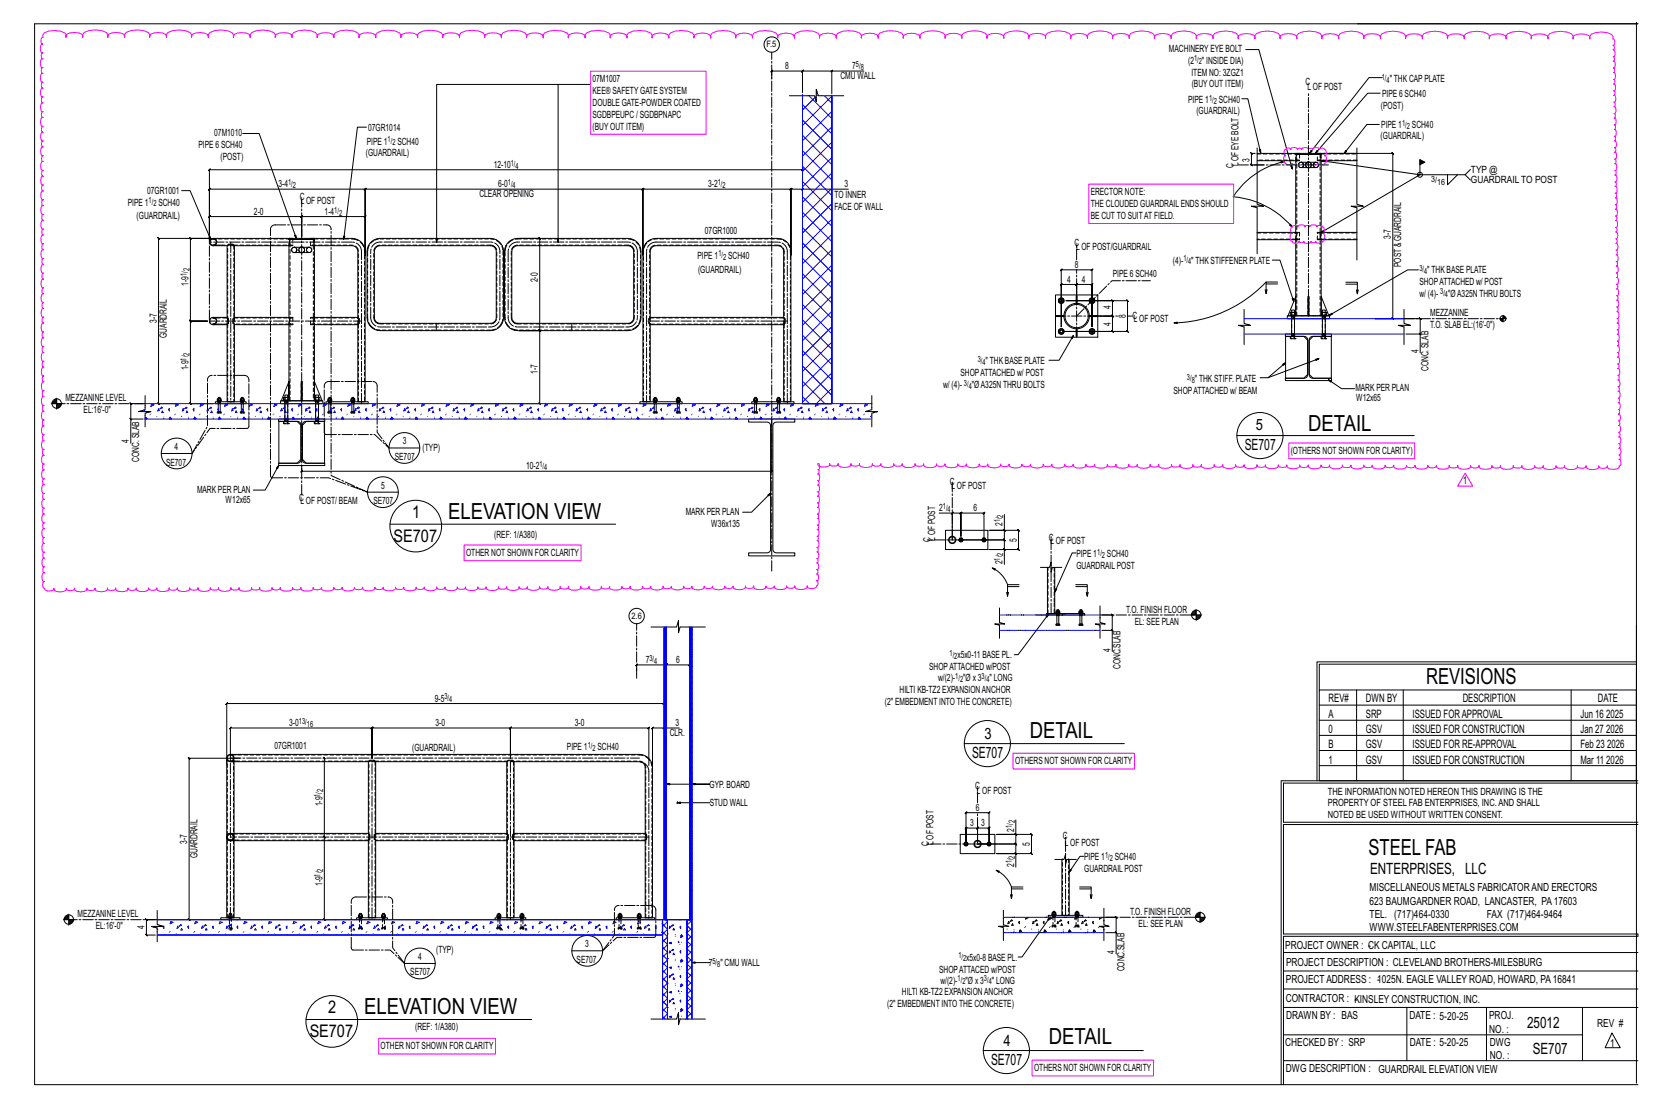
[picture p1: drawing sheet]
<svg xmlns="http://www.w3.org/2000/svg" width="914mm" height="610mm" viewBox="0 0 914 610" stroke-linecap="round" stroke-linejoin="round" font-family="sans-serif">
<defs><g id="words">
<g font-size="12.2">
<text x="720" y="237">DETAIL</text>
<text x="247" y="286">ELEVATION VIEW</text>
<text x="785" y="377">REVISIONS</text>
<text x="567" y="406">DETAIL</text>
<text x="753" y="471">STEEL FAB</text>
<text x="201" y="558">ELEVATION VIEW</text>
<text x="577" y="575">DETAIL</text>
</g>
<g font-size="9.6">
<text x="227" y="285">1</text>
<text x="217" y="298">SE707</text>
<text x="181" y="558">2</text>
<text x="170" y="571">SE707</text>
</g>
<g font-size="8.6">
<text x="691" y="237">5</text>
<text x="685" y="248">SE707</text>
<text x="542" y="407">3</text>
<text x="535" y="417">SE707</text>
<text x="754" y="481">ENTERPRISES, LLC</text>
<text x="841" y="566">25012</text>
<text x="552" y="576">4</text>
<text x="844" y="580">SE707</text>
<text x="546" y="586">SE707</text>
</g>
<g font-size="6.4">
<text x="731" y="386">REV#</text>
<text x="752" y="386">DWN BY</text>
<text x="805" y="386">DESCRIPTION</text>
<text x="880" y="386">DATE</text>
<text x="731" y="395">A</text>
<text x="752" y="395">SRP</text>
<text x="778" y="395">ISSUED FORAPPROVAL</text>
<text x="870" y="395">Jun 16</text>
<text x="884" y="395">2025</text>
<text x="731" y="404">0</text>
<text x="752" y="404">GSV</text>
<text x="778" y="404">ISSUED FOR CONSTRUCTION</text>
<text x="870" y="404">Jan 27</text>
<text x="884" y="404">2026</text>
<text x="731" y="412">B</text>
<text x="752" y="412">GSV</text>
<text x="778" y="412">ISSUED FOR RE-APPROVAL</text>
<text x="870" y="412">Feb 23</text>
<text x="885" y="412">2026</text>
<text x="731" y="420">1</text>
<text x="752" y="420">GSV</text>
<text x="778" y="420">ISSUED FOR CONSTRUCTION</text>
<text x="870" y="420">Mar 11</text>
<text x="884" y="420">2026</text>
</g>
<g font-size="6.1">
<text x="754" y="491">MISCELLANEOUS METALS FABRICATORAND ERECTORS</text>
<text x="754" y="498">623 BAUMGARDNER ROAD, LANCASTER, PA17603</text>
<text x="754" y="505">TEL. (717)464-0330</text>
<text x="819" y="505">FAX (717)464-9464</text>
<text x="754" y="513">WWW.STEELFABENTERPRISES.COM</text>
<text x="708" y="523">PROJECT OWNER : -CK CAPITAL, LLC</text>
<text x="708" y="532">PROJECT DESCRIPTION : CLEVELAND BROTHERS-MILESBURG</text>
<text x="708" y="541">PROJECTADDRESS : -1025N. EAGLE VALLEY ROAD, HOWARD, PA16841</text>
<text x="708" y="552">CONTRACTOR : -KINSLEY CONSTRUCTION, INC.</text>
<text x="708" y="561">DRAWN BY : BAS</text>
<text x="776" y="561">DATE : 5-20-25</text>
<text x="820" y="561">PROJ.</text>
<text x="820" y="569">NO. :</text>
<text x="879" y="566">REV #</text>
<text x="708" y="576">CHECKED BY : SRP</text>
<text x="776" y="576">DATE : 5-20-25</text>
<text x="820" y="576">DWG</text>
<text x="886" y="577">1</text>
<text x="820" y="583">NO. :</text>
<text x="708" y="590">DWG DESCRIPTION : GUARDRAIL ELEVATION VIEW</text>
</g>
<text font-size="6" x="805" y="267">1</text>
<g font-size="5.5">
<text x="644" y="29">MACHINERYEYE BOLT</text>
<text x="654" y="35">(2</text>
<text x="662" y="35">&quot; INSIDE DIA)</text>
<text x="432" y="38">8</text>
<text x="469" y="38">7</text>
<text x="656" y="42">ITEM NO: 3ZGZ1</text>
<text x="326" y="45">07M1007</text>
<text x="463" y="44">CMU WALL</text>
<text x="719" y="47">C</text>
<text x="765" y="45">&quot; THK CAPPLATE</text>
<text x="326" y="52">KEE® SAFETYGATE SYSTEM</text>
<text x="656" y="48">(BUYOUT ITEM)</text>
<text x="720" y="50">LOF POST</text>
<text x="761" y="53">PIPE 6 SCH40</text>
<text x="326" y="58">DOUBLE GATE-POWDER COATED</text>
<text x="654" y="57">PIPE 1</text>
<text x="671" y="57">SCH40</text>
<text x="760" y="60">(POST)</text>
<text x="326" y="65">SGDBPEUPC / SGDBPNAPC</text>
<text x="659" y="63">(GUARDRAIL)</text>
<text x="326" y="71">(BUYOUT ITEM)</text>
<text x="760" y="71">PIPE 1</text>
<text x="777" y="71">SCH40</text>
<text x="118" y="75">07M1010</text>
<text x="203" y="72">07GR1014</text>
<text x="760" y="77">(GUARDRAIL)</text>
<text x="109" y="82">PIPE 6 SCH40</text>
<text x="202" y="80">PIPE 1</text>
<text x="219" y="80">SCH40</text>
<text x="121" y="88">(POST)</text>
<text x="201" y="86">(GUARDRAIL)</text>
<text x="688" y="89" transform="rotate(-90 688 89)">3</text>
<text x="272" y="92">12-10</text>
<text x="679" y="92" transform="rotate(-90 679 92)">C</text>
<text x="682" y="92" transform="rotate(-90 682 92)">LOF EYE BOLT</text>
<text x="810" y="95">TYP @</text>
<text x="810" y="101">GUARDRAIL TO POST</text>
<text x="81" y="107">07GR1001</text>
<text x="153" y="103">3-4</text>
<text x="274" y="103">6-0</text>
<text x="390" y="103">3-2</text>
<text x="465" y="103">3</text>
<text x="600" y="108">ERECTOR NOTE:</text>
<text x="70" y="113">PIPE 1</text>
<text x="87" y="113">SCH40</text>
<text x="165" y="110">C</text>
<text x="166" y="112">L</text>
<text x="168" y="112">OF POST</text>
<text x="264" y="109">CLEAR OPENING</text>
<text x="459" y="109">TO INNER</text>
<text x="140" y="118">2-0</text>
<text x="179" y="118">1-4</text>
<text x="459" y="115">FACE OF WALL</text>
<text x="600" y="114">THE CLOUDED GUARDRAILENDS SHOULD</text>
<text x="75" y="120">(GUARDRAIL)</text>
<text x="600" y="121">BE CUTTO SUITAT FIELD.</text>
<text x="388" y="129">07GR1000</text>
<text x="766" y="132" transform="rotate(-90 766 132)">3-7</text>
<text x="592" y="135">C</text>
<text x="592" y="138">LOF POST/GUARDRAIL</text>
<text x="384" y="142">PIPE 1</text>
<text x="401" y="142">SCH40</text>
<text x="592" y="148">8</text>
<text x="646" y="145">(4)-</text>
<text x="656" y="145">&quot; THK STIFFENER PLATE</text>
<text x="771" y="147" transform="rotate(-90 771 147)">POST &amp; GUARDRAIL</text>
<text x="296" y="155" transform="rotate(-90 296 155)">2-0</text>
<text x="384" y="150">(GUARDRAIL)</text>
<text x="587" y="156">4</text>
<text x="596" y="156">4</text>
<text x="613" y="153">PIPE 6 SCH40</text>
<text x="786" y="150">&quot; THK BASE PLATE</text>
<text x="104" y="157" transform="rotate(-90 104 157)">1-9</text>
<text x="781" y="157">SHOPATTACHED w/ POST</text>
<text x="781" y="163">w/ (4)-</text>
<text x="797" y="163">&quot;ØA325N THRU BOLTS</text>
<text x="611" y="170" transform="rotate(-90 611 170)">4</text>
<text x="86" y="178" transform="rotate(-90 86 178)">3-7</text>
<text x="611" y="179" transform="rotate(-90 611 179)">4</text>
<text x="620" y="175" transform="rotate(-90 620 175)">8</text>
<text x="623" y="176">C</text>
<text x="624" y="178">LOF POST</text>
<text x="787" y="174">MEZZANINE</text>
<text x="787" y="181">T.O. SLAB EL:(16'-0&quot;)</text>
<text x="92" y="186" transform="rotate(-90 92 186)">GUARDRAIL</text>
<text x="781" y="194" transform="rotate(-90 781 194)">4</text>
<text x="104" y="204" transform="rotate(-90 104 204)">1-9</text>
<text x="543" y="201">&quot; THK BASE PLATE</text>
<text x="296" y="206" transform="rotate(-90 296 206)">1-7</text>
<text x="529" y="207">SHOPATTACHED w/ POST</text>
<text x="786" y="204" transform="rotate(-90 786 204)">CONC. SLAB</text>
<text x="519" y="214">w/ (4)-</text>
<text x="535" y="214">&quot;ØA325N THRU BOLTS</text>
<text x="658" y="210">&quot; THK STIFF. PLATE</text>
<text x="746" y="215">MARK PER PLAN</text>
<text x="36" y="221">MEZZANINE LEVEL</text>
<text x="646" y="217">SHOPATTACHED w/ BEAM</text>
<text x="747" y="221">W12x65</text>
<text x="46" y="227">EL:16'-0&quot;</text>
<text x="71" y="244" transform="rotate(-90 71 244)">4</text>
<text x="222" y="245">3</text>
<text x="96" y="248">4</text>
<text x="233" y="249">(TYP)</text>
<text x="711" y="250">(OTHERS NOT SHOWN FOR CLARITY)</text>
<text x="77" y="254" transform="rotate(-90 77 254)">CONC. SLAB</text>
<text x="91" y="256">SE707</text>
<text x="217" y="253">SE707</text>
<text x="290" y="259">10-2</text>
<text x="210" y="269">5</text>
<text x="523" y="267">C</text>
<text x="524" y="270">L</text>
<text x="527" y="270">OF POST</text>
<text x="108" y="272">MARK PER PLAN</text>
<text x="165" y="276">CLOF POST/ BEAM</text>
<text x="124" y="277">W12x65</text>
<text x="206" y="278">SE707</text>
<text x="517" y="282">2</text>
<text x="536" y="282">6</text>
<text x="378" y="283">MARK PER PLAN</text>
<text x="392" y="290">W36x135</text>
<text x="552" y="290" transform="rotate(-90 552 290)">2</text>
<text x="272" y="296">(REF: 1/A380)</text>
<text x="512" y="298" transform="rotate(-90 512 298)">C</text>
<text x="515" y="298" transform="rotate(-90 515 298)">L</text>
<text x="515" y="295" transform="rotate(-90 515 295)">OF POST</text>
<text x="560" y="299" transform="rotate(-90 560 299)">5</text>
<text x="577" y="298">C</text>
<text x="578" y="299">LOF POST</text>
<text x="257" y="306">OTHER NOT SHOWN FOR CLARITY</text>
<text x="552" y="311" transform="rotate(-90 552 311)">2</text>
<text x="593" y="307">PIPE 1</text>
<text x="609" y="307">SCH40</text>
<text x="593" y="313">GUARDRAILPOST</text>
<text x="620" y="337">T.O. FINISH FLOOR</text>
<text x="625" y="344">EL: SEE PLAN</text>
<text x="611" y="359" transform="rotate(-90 611 359)">4</text>
<text x="355" y="365">7</text>
<text x="372" y="365">6</text>
<text x="527" y="363">x5x0-11 BASE PL.</text>
<text x="512" y="369">SHOPATTACHED w/POST</text>
<text x="617" y="368" transform="rotate(-90 617 368)">CONC.SLAB</text>
<text x="516" y="375">w/(2)-</text>
<text x="530" y="375">&quot;Ø x 3</text>
<text x="545" y="375">&quot; LONG</text>
<text x="495" y="382">HILTI KB-TZ2 EXPANSIONANCHOR</text>
<text x="239" y="386">9-5</text>
<text x="487" y="388">(2&quot; EMBEDMENT INTO THE CONCRETE)</text>
<text x="159" y="400">3-0</text>
<text x="240" y="400">3-0</text>
<text x="316" y="400">3-0</text>
<text x="372" y="400">3</text>
<text x="369" y="405">CLR.</text>
<text x="151" y="413">07GR1001</text>
<text x="227" y="413">(GUARDRAIL)</text>
<text x="312" y="413">PIPE 1</text>
<text x="329" y="413">SCH40</text>
<text x="559" y="421">OTHERS NOT SHOWN FOR CLARITY</text>
<text x="391" y="434">GYP. BOARD</text>
<text x="537" y="435">C</text>
<text x="538" y="437">L</text>
<text x="541" y="437">OF POST</text>
<text x="731" y="438">THE INFORMATION NOTED HEREON THIS DRAWING IS THE</text>
<text x="391" y="444">STUD WALL</text>
<text x="178" y="444" transform="rotate(-90 178 444)">1-9</text>
<text x="537" y="447">6</text>
<text x="731" y="444">PROPERTY OF STEEL FAB ENTERPRISES, INC.AND SHALL</text>
<text x="534" y="455">3</text>
<text x="540" y="455">3</text>
<text x="731" y="451">NOTED BE USED WITHOUT WRITTEN CONSENT.</text>
<text x="558" y="458" transform="rotate(-90 558 458)">2</text>
<text x="103" y="465" transform="rotate(-90 103 465)">3-7</text>
<text x="511" y="466" transform="rotate(-90 511 466)">C</text>
<text x="514" y="465" transform="rotate(-90 514 465)">L</text>
<text x="514" y="462" transform="rotate(-90 514 462)">OF POST</text>
<text x="567" y="466" transform="rotate(-90 567 466)">5</text>
<text x="585" y="462">C</text>
<text x="586" y="466">LOF POST</text>
<text x="109" y="473" transform="rotate(-90 109 473)">GUARDRAIL</text>
<text x="597" y="474">PIPE 1</text>
<text x="614" y="474">SCH40</text>
<text x="558" y="478" transform="rotate(-90 558 478)">2</text>
<text x="597" y="480">GUARDRAILPOST</text>
<text x="178" y="488" transform="rotate(-90 178 488)">1-9</text>
<text x="622" y="504">T.O. FINISH FLOOR</text>
<text x="43" y="505">MEZZANINE LEVEL</text>
<text x="53" y="511">EL:16'-0&quot;</text>
<text x="80" y="511" transform="rotate(-90 80 511)">4</text>
<text x="627" y="510">EL: SEE PLAN</text>
<text x="322" y="522">3</text>
<text x="240" y="525">(TYP)</text>
<text x="613" y="525" transform="rotate(-90 613 525)">4</text>
<text x="230" y="529">4</text>
<text x="317" y="530">SE707</text>
<text x="390" y="532">7</text>
<text x="397" y="532">&quot; CMU WALL</text>
<text x="532" y="529">x5x0-8 BASE PL.</text>
<text x="226" y="537">SE707</text>
<text x="517" y="536">SHOPATTACED w/POST</text>
<text x="619" y="535" transform="rotate(-90 619 535)">CONC.SLAB</text>
<text x="518" y="542">w/(2)-</text>
<text x="532" y="542">&quot;Ø x 3</text>
<text x="546" y="542">&quot; LONG</text>
<text x="497" y="548">HILTI KB-TZ2 EXPANSIONANCHOR</text>
<text x="488" y="555">(2&quot; EMBEDMENT INTO THE CONCRETE)</text>
<text x="229" y="567">(REF: 1/A380)</text>
<text x="210" y="578">OTHER NOT SHOWN FOR CLARITY</text>
<text x="569" y="590">OTHERS NOT SHOWN FOR CLARITY</text>
</g>
<g font-size="4.9">
<text x="422" y="26">F.5</text>
<text x="348" y="341">2.6</text>
</g>
<g font-size="4.7">
<text x="657" y="34">1/</text>
<text x="660" y="36">2</text>
<text x="471" y="37">5/</text>
<text x="474" y="39">8</text>
<text x="761" y="44">1/</text>
<text x="763" y="46">4</text>
<text x="666" y="56">1/</text>
<text x="668" y="57">2</text>
<text x="772" y="70">1/</text>
<text x="775" y="71">2</text>
<text x="213" y="78">1/</text>
<text x="216" y="80">2</text>
<text x="281" y="91">1/</text>
<text x="284" y="93">4</text>
<text x="159" y="102">1/</text>
<text x="280" y="102">1/</text>
<text x="395" y="102">1/</text>
<text x="788" y="100">3/</text>
<text x="791" y="102">16</text>
<text x="161" y="104">2</text>
<text x="282" y="104">4</text>
<text x="398" y="104">2</text>
<text x="82" y="112">1/</text>
<text x="84" y="114">2</text>
<text x="184" y="117">1/</text>
<text x="187" y="119">2</text>
<text x="395" y="141">1/</text>
<text x="398" y="143">2</text>
<text x="651" y="144">1/</text>
<text x="104" y="149" transform="rotate(-90 104 149)">2</text>
<text x="654" y="146">4</text>
<text x="781" y="149">3/</text>
<text x="103" y="152" transform="rotate(-90 103 152)">1/</text>
<text x="784" y="151">4</text>
<text x="793" y="162">3/</text>
<text x="795" y="164">4</text>
<text x="104" y="196" transform="rotate(-90 104 196)">2</text>
<text x="103" y="199" transform="rotate(-90 103 199)">1/</text>
<text x="538" y="199">3/</text>
<text x="541" y="201">4</text>
<text x="653" y="209">3/</text>
<text x="531" y="212">3/</text>
<text x="533" y="214">4</text>
<text x="656" y="211">8</text>
<text x="297" y="257">1/</text>
<text x="300" y="259">4</text>
<text x="519" y="280">1/</text>
<text x="522" y="282">4</text>
<text x="551" y="288" transform="rotate(-90 551 288)">1/</text>
<text x="552" y="285" transform="rotate(-90 552 285)">2</text>
<text x="604" y="305">1/</text>
<text x="551" y="309" transform="rotate(-90 551 309)">1/</text>
<text x="552" y="306" transform="rotate(-90 552 306)">2</text>
<text x="607" y="307">2</text>
<text x="358" y="364">3/</text>
<text x="360" y="366">4</text>
<text x="523" y="361">1/</text>
<text x="525" y="363">2</text>
<text x="526" y="374">1/</text>
<text x="529" y="376">2</text>
<text x="540" y="374">3/</text>
<text x="543" y="376">4</text>
<text x="245" y="385">3/</text>
<text x="247" y="387">4</text>
<text x="165" y="399">13/</text>
<text x="169" y="400">16</text>
<text x="324" y="412">1/</text>
<text x="326" y="414">2</text>
<text x="178" y="436" transform="rotate(-90 178 436)">2</text>
<text x="176" y="439" transform="rotate(-90 176 439)">1/</text>
<text x="557" y="456" transform="rotate(-90 557 456)">1/</text>
<text x="559" y="453" transform="rotate(-90 559 453)">2</text>
<text x="559" y="473" transform="rotate(-90 559 473)">2</text>
<text x="608" y="473">1/</text>
<text x="557" y="475" transform="rotate(-90 557 475)">1/</text>
<text x="611" y="474">2</text>
<text x="176" y="483" transform="rotate(-90 176 483)">1/</text>
<text x="178" y="480" transform="rotate(-90 178 480)">2</text>
<text x="528" y="528">1/</text>
<text x="392" y="531">5/</text>
<text x="395" y="532">8</text>
<text x="530" y="529">2</text>
<text x="527" y="540">1/</text>
<text x="530" y="542">2</text>
<text x="542" y="540">3/</text>
<text x="544" y="542">4</text>
</g>
</g></defs>
<g fill="none" stroke="#000" stroke-width=".55">
<path d="M901 12v584M902 13h-883v584h883M458 39h-16l-1 1 1-1v12v-12l-1 1 1-1h-17l-1 1 1-1v4M458 39l-1 1zM476 39h-18v13M686 27h7l18 66M307 46h18M435 53h13l1 3v-7l1 4h15M684 54h3l7 30M760 51h-7l-29 33M761 43h-7l-33 41M134 74h9l20 57"/>
<path d="M202 70h-5l-8 62M759 69h-7l-12 15M442 91v2l-1 1 1-1h-327h1l-1 1v-1v39v-13v1l1-1h-1h51v1l1-1h-1v11v-11v1l1-1h-1h35v1l1-1h-1v22M691 84h-3l1 1v-1v7l-1-1 1 1h7M692 81v32l4 1h-7h3v26M692 84h55M692 88h21M705 89h2l-2 1zM707 89a44 44 0 0 0-28 19 48 48 0 0 1 32 17M713 85h14M713 88h.1M713 85h.1"/>
<path d="M713 85v43M715 84v1M715 88h.1M715 85h.1M716 92h.1M720 89h1M720 92h1M724 89h-8a1.5 1.5 0 0 0-1 2 1.5 1.5 0 0 0 1 1M724 89h.1M724 89l1 1M725 88h.1M725 85h.1"/>
<path d="M725 84v1M725 90h.1M725 90l1 1-1 1h-9M727 85v3M727 88h20M727 85h.1M727 88v40M727 88l55 8-55 32M727 88h.1M728 84h39h-1l1 1v-1v91h-1l1 1v-1h-10h25h-1l1 1v-1v9M747 81v32l4 1h-7h3v29M782 88v8h25l2-3"/>
<path d="M797 96v6l5-6M807 96l2 3M100 105h5l11 27M442 104h-7h1l-1 1v-1v37v-37h1l-1 1v-1h-81l-1 1 1-1v37v-37l-1 1 1-1h-153h1l-1 1v-1v37v-37h1l-1 1v-1h-86h1l-1 1v-1v30M442 104l-1 1zM467 104h-25v7M125 135v40M129 135v40M159 131h35a7 7 0 0 1 7 7v83h-4v-42M159 131h-42a2 2 0 0 0-2 2 2 2 0 0 0 2 2h8h1h2h1h30M159 131v1M159 131h.1"/>
<path d="M159 135h.1M159 132h14M159 132h.1M159 132v43M161 131h.1M161 135h.1M161 132h.1M162 136a1.5 1.5 0 0 0-1 2 1.5 1.5 0 0 0 1 1h9l1-1-1-1M162 136h8M162 136h.1M165 139h2M165 136h2"/>
<path d="M170 136h.1M170 136l1 1M171 135h.1M171 132h.1M171 131h.1M171 137h.1M173 135h21l1 1 2 1v38M173 132v43M173 132h.1M173 131l-14 1M173 135h.1M240 133v-87h67v87"/>
<path d="M280 133l5-2h61a7 7 0 0 1 7 7v37a7 7 0 0 1-7 7h-61a7 7 0 0 1-7-7v-37a7 7 0 0 1 2-5zM286 131h11l1 1-1-1v51l1 1-1-1h-11h11l1 1-1-1v40l1 1-1-1h-45M692 128h21M692 132h21M710 124v-1l1 2zM713 132v40v-9l-4 11h4M713 128h.1M713 128v4M715 128h.1M715 132h.1M725 132h.1M725 128h.1"/>
<path d="M727 128h20M727 132h20M727 128v4M727 132v40v-9l5 11h-4M727 128h.1M727 132h.1M584 149l1-1-1 1h17l1-1-1 1v31v-23l1-1-1 1h-8v-1l-1 1h1v5v-5v-1l-1 1h1h-9l1-1-1 1v23zM696 160l1 2M697 155a72 72 0 0 1-51 23M697 156h6M700 143h5l7 23M703 155h-6v7l1-2"/>
<path d="M741 155h6v7v-2M741 156h6M748 160l-1 2M781 149h-6l-43 25M125 175h-8a2 2 0 0 0-2 2 2 2 0 0 0 2 2h8M125 175h.1M125 175l1 1v2l-1 1v42h4v-42M129 175l-1 1v2l1 1M129 175h30M129 179h30M129 175h.1M129 179h.1"/>
<path d="M159 175h.1M159 175v44v-9l-4 11h3M161 175h.1M161 179h.1M171 179h.1M171 175h.1M173 175h24M173 179h24M173 175v4M173 179v40v-9l4 11h-3M173 179h.1M197 175h.1"/>
<path d="M197 179h.1M197 175l1 1v2l-1 1M240 178h30l2-1 1-2v-37l-1-2-2-1h-61l-2 1-1 2v37l1 2 2 1h31v4h30a7 7 0 0 0 7-7v-37a7 7 0 0 0-7-7h-61a7 7 0 0 0-7 7v37a7 7 0 0 0 7 7h31M315 178h31l2-1 1-2v-37l-1-2-2-1h-61l-3 1v2v37v2l3 1h30v4M358 179v42h-4v-83a7 7 0 0 1 7-7h67a7 7 0 0 1 7 7v83h-4v-42M358 175v-37l1-2 2-1 69 1h1v2v37M358 175l-1 1v2l1 1M358 175h73M358 179h73M358 175h.1M358 179h.1M431 175h.1"/>
<path d="M431 179h.1M431 175l1 1v2l-1 1M581 162h23v24h-23zM581 174h.1M581 174h5h-5M583 165l1-1 2 1v1l-2 1-1-1zM587 166h34l-1-1 1 1v17l-1-1 1 1h-35h26h1l-1-1v1v-9l1 1-1-1h-8h8l1 1-1-1v-8h1l-1-1v1zM592 163h1v4h-1zM600 174h4h-4zM600 165l1-1 1 1v1l-1 1-1-1zM646 178l2-1v1zM685 170v8l3 1h-6l3 1v10"/>
<path d="M709 174h23v1h-23zM710 174h3zM710 174v-2h1v2M711 175v9M713 174v-2h-2v-1h2v3M713 175v9M713 174h.1M713 174h3M718 174h2M720 163h1v11h-1zM721 174h2M727 174h3z"/>
<path d="M727 174v-2h1v2M727 174h-3M728 175v9M730 174v-2h-2v-1h2v3M730 175v9M773 170v8l3 1h-6l3 1v10M826 175h3M826 176l1 1M826 175l1 2M827 175v1M827 175h1M827 174l2 1"/>
<path d="M827 174v3M828 174l1 1M583 182l1-1 2 1v1l-2 1-1-1zM591 185l-8 13h-6M592 181h1v4h-1zM600 182l1-1 1 1v1l-1 1-1-1zM708 184h25v1h-11l-1 2v20l2 1h10v2h-25v-2h11l1-2v-20l-2-1h-10zM708 185h10l2 2v19l-2 2h-10zM708 200l-10 8h-4M721 187l2-2h10v23h-10l-2-2zM726 198l-28 10M774 184h8v10"/>
<path d="M781 183l1 1zM31 220l-2 2M31 219v6M80 218v8l-4 1h7l-3 1v7M166 210v11zM480 218v8l-4 1h7l-3 1v7M731 209l8 5h7M28 222h6M31 221l-1 1M31 222h.1M32 222l-1 1M32 222l-1 2"/>
<path d="M33 222l-2 2M34 222l-3 3M34 223l-2 2M72 230l1 1zM79 231h-7v13M79 222h-7l1 1-1-1v9M97 222h-10l1 1-1-1v-91l1 1-1-1h29h-11h-1l1 1v-1v46l-1-1 1 1h9h-9l-1-1 1 1v45h-1l1 1v-1h13M119 221h17v1h-17zM120 227h.1M120 221v-1v1M120 221h2zM120 222v5h1h1h-1v-5"/>
<path d="M120 227h1M120 221h.1M121 221v-1h-1v-1h1l1 2M121 221h.1M132 227h1h-1zM132 221v-1h1v1M132 221h2zM133 222v5h1v-5M133 227h1M133 221h.1M134 221v-1h-1v-1h1v2M134 221h.1"/>
<path d="M153 231h26v1h-11l-2 2 1 20 1 1h11v1h-26v-1h12l1-2v-20l-2-1h-11zM154 232h10l2 2v19l-2 2h-10zM154 221h24v1h-24zM156 220l3 1zM156 220v-1h1v1M157 222v9M158 220v-1h-1v-1h1l1 2M158 222v9M159 221h6M169 232h10v23h-10l-3-2v-19zM173 220l3 1zM173 220v-1h1v1"/>
<path d="M173 221h-7M174 222v9M175 220v-1h-1v-1h1l1 2M175 222v9M179 221h24v1h-24zM180 227h1h-1zM180 221v-1h1v1M180 221h3zM181 222v5h1h1h-1v-5M181 227h1M181 221h.1M182 221v-1h-1v-1h1l1 2"/>
<path d="M182 221h.1M193 227h1h-1zM193 221v-1h1v1M193 221h2zM194 222v5h1v-5M194 227h1M194 221h.1M195 221v-1h-1v-1h1v2M195 221h.1M352 221h24v1h-24zM360 227h.1M360 221v-1v1"/>
<path d="M360 221h2zM360 222v5h1h1h-1v-5M360 227h1M360 221h.1M361 221v-1h-1v-1h1l1 2M361 221h.1M372 227h1h-1zM372 221v-1h1v1M372 221h2zM373 222v5h1v-5M373 227h1M373 221h.1"/>
<path d="M374 221v-1h-1v-1h1v2M374 221h.1M412 231h26v1h-11l-1 1-1 1v69l1 1h1h11v2h-26v-2h10h2v-1v-69v-1l-2-1h-10zM414 221h23v1h-23zM415 227h.1M415 221v-1v1M415 221h2zM415 222v5h1h1h-1v-5M415 227h1M415 221h.1M416 221v-1h-1v-1h1l1 2M416 221h.1"/>
<path d="M425 231v29v-1l-1 1h1h-259l1-1-1 1v-4M428 227h.1M428 221v-1v1M428 221h2zM428 222v5h1h1h-1v-5M428 227h1M428 221h.1M429 221v-1h-1v-1h1l1 2M429 221h.1M681 240h98M89 250h17M153 256l-7 14h-7"/>
<path d="M214 247h17M202 271h17M424 272l-10 10h-5M215 289h124M517 283h7v14M521 292h23v11h-23zM524 283h5h-1l1-1v1v12v-12h-1l1-1v1h13h-1l1-1v1v14M525 282l-1 1zM528 297v1M528 296v1M528 296h2v1v1h-2v-1zM529 298h.1"/>
<path d="M529 296h.1M530 296v1M530 297v1M541 297a1.1 1.1 0 0 0 1 1 1.1 1.1 0 0 0 1-1M541 297a1.1 1.1 0 0 1 1-1 1.1 1.1 0 0 1 1 1M541 296h1l1 1-1 1h-1v-1zM544 292h17h-1l1 1v-1v11l-1-1 1 1h-17M552 292l1 1zM553 292v5h-1l1 1v-1h-23h23h-1l1 1v-1v6M553 283v9h-8M545 303h8v8M546 313h2v1z"/>
<path d="M546 313a16 16 0 0 1 9 9M552 302l1 1zM573 312h5l1-2v5v-3h6M577 312v26h4v-26M592 304h-2l-9 22M550 335v8l3 1h-5h2v7M554 326l1 2M555 323h6M561 322h-6v6v-2M570 339h17M576 338h21v1h-21zM577 338l-17 23h-2"/>
<path d="M581 338v-1h1v1M581 338h2zM582 339v5h1v-5M582 338h.1M583 338v-1h-1v-1h1v2M583 338h.1M592 322h7v6l-1-2M592 323h7M594 338v-1h1v1M594 338h2zM595 339v5h1v-5M595 338h.1"/>
<path d="M596 338v-1h-1v-1h1v2M596 338h.1M599 326v2M606 334v9l2 1h-5h3v7M607 339h5v-1l1 1h-1v8M655 339h7M658 336l-2 2M659 337l-2 2M659 336l-3 3M659 338l-1 1M659 336v6M659 339h.1"/>
<path d="M660 339l-1 1M661 339l-2 2M358 345h14l2-3v7v-4h14M581 344h1h-1zM582 344h1M594 344h1h-1zM595 344h1M607 347h5v12M612 347l1 1zM380 366l-1 1 1-1h-13l-1 1 1-1-1 1 1-1h-17h1l-1 1v-1v3M726 380h175v50h-175zM747 380v50"/>
<path d="M772 380v50M865 380v50M901 366h-175v14M901 364h-176v66M366 387l-1 1 1-1h-241l-1 1 1-1v34M726 397h175M726 388h175M125 419v86h1M127 415h225a7 7 0 0 1 7 8v82h-4v-42M127 418v-17h-1l1-1v1h78h-1l1-1v1v17v-17h-1l1-1v1h76h-1l1-1v1v17v-17h-1l1-1v1h76l1-1-1 1v21M128 419h1v86h-2M132 418h-28v-1l1 1h-1v88"/>
<path d="M179 417h-1l1 1v-1v89M203 419v40M203 419h.1M203 419h-74M203 419h1h2h1M207 419h.1M207 419v40M279 419v40M279 419h.1M279 419h-72M279 419h1h2h1M283 419h.1"/>
<path d="M283 419l70 1 2 1v2v36M283 419v40M374 401h-8v-1l-1 1h1h-7l1-1-1 1v24M531 409h88M726 413h175M726 405h175M367 432h24h-10M705 430v167M705 430h197M726 422h175M902 431h-195v22h195M126 460h.1"/>
<path d="M127 459a1.7 1.7 0 0 0-2 2 1.7 1.7 0 0 0 2 2M127 459h.1M127 459a1.7 1.7 0 0 1 2 2 1.7 1.7 0 0 1-2 2M129 459h74M203 459h.1M203 459l1 1v2l-1 1M207 459l-1 1v2l1 1M207 459h.1M207 459h72M279 459h.1M279 459l1 1v2l-1 1M283 459l-1 1v2l1 1"/>
<path d="M283 459h.1M283 459h72M355 459h.1M355 459l1 1v2l-1 1M373 442h18M373 442v1M373 441v1M529 459h19v11h-19zM532 448h-1l1-1v1h12l1-1-1 1v16v-8l1-1-1 1h-6l1-1-1 1v9v-9l1-1-1 1h-6v-1l-1 1h1v8zM559 459l1 1zM559 452v7h-10h19h-1l1 1v-1v11h-1l1 1v-1h-19h10v8M559 459v6v-1l1 1h-1h-21"/>
<path d="M902 454h-195v60h195v2h-195v81M126 462h.1M127 463h.1M129 463h74M178 460l1 1zM203 463h.1M203 463v42h4v-42M207 463h.1M207 463h72M279 463h.1M279 463v42h4v-42M283 463h.1"/>
<path d="M283 463h72M355 463h.1M531 464v1v1M531 464h1l1 1-1 1h-1v-1zM531 466h1M531 464h1M532 464l1 1-1 1M538 465h21v-1l1 1h-1v5M544 464l-1 1 1 1M544 464h1l1 1-1 1h-1l-1-1zM544 466h1M544 464h1"/>
<path d="M545 464l1 1-1 1M548 479l2 1zM548 479a16 16 0 0 1 9 9M559 470l1 1zM581 473h5l1-3v6v-3h5M585 473v31h4v-31M597 472h-2l-7 8M556 493l1 2M557 490h6M563 488h-6v7v-2M594 488h7v7l-1-2M594 490h7"/>
<path d="M601 493v2M35 506h6M37 504l-2 2M38 505l-1 1M38 504l-3 2M38 505l-2 1M38 506h-1M38 503v6M38 506v1M39 506l-1 2M40 506l-2 2M40 506l-2 3"/>
<path d="M40 507l-2 2M85 506h-4h-1l1 1v-1v9l-1-1 1 1h4M87 501v8l3 1h-7l4 1v8M104 506l1 1zM122 505h10v1h-10zM126 505v-1h1v1h1h-2h1M126 504v-1h1v1M127 504h1v1M178 506l1 1zM196 505h17v1h-17zM197 505v-1h1v1M197 505h3z"/>
<path d="M198 505h.1M199 505v-1h-1v-1h1l1 2M199 505h.1M210 505v-1h1v1M210 505h2zM211 505h.1M212 505v-1h-1v-1h1v2M212 505h.1M273 505h16v1h-16zM274 505v-1v1M274 505h2zM274 505h.1"/>
<path d="M275 505v-1h-1v-1h1l1 2M275 505h.1M286 505v-1h1v1M286 505h2zM287 505h.1M288 505v-1h-1v-1h1v2M288 505h.1M339 505h21v1h-21zM340 505v-1h1v1M340 505h2zM341 505h.1M342 505v-1h-1v-1h1v2"/>
<path d="M342 505h.1M351 505v-1v1M351 505h2zM351 505h.1M352 505v-1h-1v-1h1l1 2M352 505h.1M552 505h.1M552 501v8l3 1h-5l2 1v7M554 512h.1M555 507l1 1-1 1zM556 507h1zM557 509l1 1h-1z"/>
<path d="M558 513h.1M558 512h.1M561 507v2v-1zM561 514l1-2v1l-1 1M562 512l-1 1zM564 511h.1M565 510h.1M565 505v1l1-1M568 512h.1M569 507v1l-1 1zM570 507h1zM571 509v1h-1z"/>
<path d="M572 513h.1M572 512h.1M575 507v2l-1-1zM575 514v-2l1 1-1 1M575 512h1l-1 1zM577 504h19v1h-19zM578 511h.1M578 510h.1M578 505l-15 22h-2M578 505v1l2-1h-1M579 504v-1h1v1M579 504h2z"/>
<path d="M580 504v1M581 504v-1h-1v-1h1v2M581 504v1M581 512h1M582 507l1 1-1 1zM583 507h1zM584 509l1 1h-1zM585 513h.1M585 512h.1M588 507v2v-1zM588 514l1-2 1 1-1 1M589 512l-1 1z"/>
<path d="M591 511h.1M592 510h.1M592 504v-1v1M592 504h2zM592 505v1l1-1M592 504v1M593 504v-1h-1v-1h1l1 2M593 504v1M595 512h.1M596 507v1l-1 1zM597 507h1zM598 509v1z"/>
<path d="M599 513h.1M599 512h.1M602 507v2l-1-1zM602 514v-2l1 1-1 1M602 512h1l-1 1zM605 511h.1M605 510h.1M606 505l-1 1 2-1h-1M608 500v9l3 1h-6l3 1v7M609 514h5v11M609 505h5l1 1-1-1v9M614 513l1 1z"/>
<path d="M658 505h6M660 502l-2 3M661 505h-1M661 503l-2 2M661 504l-2 1M661 503l-3 2M661 502v6M661 505v1M662 505l-1 1M662 505l-1 2M663 505l-2 3M663 506l-2 2"/>
<path d="M223 531h17M315 524h17M381 530h10M707 535h195M707 525h195M707 555h195M707 545h195M774 555v29M818 555v29M871 555v29M168 561h125M358 561h14l2-3v6v-3h14"/>
<path d="M541 579h88M707 570h164M887 569l5 8h-8zM707 584h195"/>
<circle cx="425" cy="25" r="4"/>
<circle cx="782" cy="96" r="1.4"/>
<circle cx="584" cy="166" r=".8"/>
<circle cx="584" cy="166" r="1.6"/>
<circle cx="593" cy="174" r="6"/>
<circle cx="593" cy="174" r="7"/>
<circle cx="601" cy="166" r=".8"/>
<circle cx="601" cy="166" r="1.6"/>
<circle cx="827" cy="175" r="1.6"/>
<circle cx="584" cy="183" r=".8"/>
<circle cx="584" cy="183" r="1.6"/>
<circle cx="601" cy="183" r=".8"/>
<circle cx="601" cy="183" r="1.6"/>
<circle cx="31" cy="222" r="2.6"/>
<circle cx="694" cy="240" r="13"/>
<circle cx="97" cy="250" r="8"/>
<circle cx="223" cy="247" r="8"/>
<circle cx="211" cy="271" r="8"/>
<circle cx="229" cy="290" r="14"/>
<circle cx="524" cy="297" r="2"/>
<circle cx="524" cy="297" r="1.7"/>
<circle cx="529" cy="297" r=".5"/>
<circle cx="542" cy="297" r=".5"/>
<circle cx="350" cy="339" r="4"/>
<circle cx="659" cy="339" r="2.6"/>
<circle cx="127" cy="417" r="1.7"/>
<circle cx="127" cy="417" r="2"/>
<circle cx="544" cy="409" r="13"/>
<circle cx="127" cy="461" r="2"/>
<circle cx="532" cy="465" r=".5"/>
<circle cx="538" cy="465" r="2"/>
<circle cx="538" cy="465" r="1.7"/>
<circle cx="544" cy="465" r=".5"/>
<circle cx="38" cy="506" r="2.6"/>
<circle cx="661" cy="505" r="2.6"/>
<circle cx="231" cy="531" r="8"/>
<circle cx="323" cy="524" r="8"/>
<circle cx="183" cy="562" r="14"/>
<circle cx="554" cy="579" r="13"/>
</g>
<path d="M24 18a13 13 0 0 1 12 0v1v2l1-2a8 8 0 0 1 9 1v1l-1-2a10 10 0 0 1 11-2l3 1 1 1-1 2v-1a7 7 0 0 1 10 0v1l-1-2a10 10 0 0 1 11-2l3 1 1 1-1 2v-1a7 7 0 0 1 10 0v1l-1-2a10 10 0 0 1 11-2l3 1 1 1-1 2v-1a7 7 0 0 1 10 0v1v-2a10 10 0 0 1 10-2l3 1 1 1v2l-1-1a7 7 0 0 1 10 0v1v-2a10 10 0 0 1 10-2l3 1 1 1v2l-1-1a7 7 0 0 1 10 0v1v-2a10 10 0 0 1 10-2l3 1 1 1v2v-1a7 7 0 0 1 9 0v1v-2a10 10 0 0 1 10-2l3 1 1 1v2v-1a7 7 0 0 1 9 0v1v-2a10 10 0 0 1 10-2l3 1 1 1v2v-1a7 7 0 0 1 9 0v1v-2a10 10 0 0 1 10-2l3 1 1 1v2v-1a7 7 0 0 1 9 0v1v-2a10 10 0 0 1 10-2l3 1 1 1v2v-1a7 7 0 0 1 9 0v1v-1a10 10 0 0 1 10-3l3 1 1 2v1v-1a7 7 0 0 1 9 0v1v-1a10 10 0 0 1 10-3l3 1 1 2v1v-1a7 7 0 0 1 9 0v1v-1a10 10 0 0 1 11-3l2 1 1 2v1v-1a7 7 0 0 1 9 0v1v-1a10 10 0 0 1 11-3l2 1 1 2v1v-1a7 7 0 0 1 9 0v1v-1a10 10 0 0 1 11-3l2 1 1 2v1v-1a7 7 0 0 1 9 0v1v-1a10 10 0 0 1 11-3l2 1 1 2v1v-1a7 7 0 0 1 9 0v1v-1a10 10 0 0 1 11-3l2 1 1 2v1v-1a7 7 0 0 1 9 0v1v-1a10 10 0 0 1 11-3l2 1 1 2v1v-1a7 7 0 0 1 9 0v1v-1a10 10 0 0 1 11-3l2 1 1 2v1v-1a7 7 0 0 1 10 0l-1 1v-1a10 10 0 0 1 11-3l2 1 1 2v1v-1a7 7 0 0 1 10 0l-1 1v-1a10 10 0 0 1 11-3l2 1 1 2v1v-1a7 7 0 0 1 10 0v1l-1-1a10 10 0 0 1 11-3l3 1v2v1v-1a7 7 0 0 1 10 0v1l-1-1a10 10 0 0 1 11-3l3 1 1 2-1 1v-1a7 7 0 0 1 10 0v1l-1-1a10 10 0 0 1 11-3l3 1 1 2-1 1v-1a7 7 0 0 1 10 0v1v-1a10 10 0 0 1 10-3l3 1 1 2-1 1v-1a7 7 0 0 1 10 0v1v-1a10 10 0 0 1 10-3l3 1 1 2v1l-1-1a7 7 0 0 1 10 0v1v-1a10 10 0 0 1 10-3l3 1 1 2v1l-1-1a7 7 0 0 1 10 0v1v-1a10 10 0 0 1 10-3l3 1 1 2v1v-1a7 7 0 0 1 9 0v1v-1a10 10 0 0 1 10-3l3 2 1 1v1v-1a7 7 0 0 1 9 0v1v-1a10 10 0 0 1 10-2l3 1 1 1v1v-1a7 7 0 0 1 9 0v1v-1a10 10 0 0 1 10-2l3 1 1 1v1v-1a7 7 0 0 1 9 0v1v-1a10 10 0 0 1 10-2l3 1 1 1v1v-1a7 7 0 0 1 9 0v1v-1a10 10 0 0 1 10-2l3 1 1 1v1v-1a7 7 0 0 1 9 0v1v-1a10 10 0 0 1 11-2l2 1 1 1v1a7 7 0 0 1 9 0v-1a10 10 0 0 1 11-2l2 1 1 1v1a7 7 0 0 1 9 0v-1a10 10 0 0 1 11-2l2 1 1 1v1a7 7 0 0 1 9 0v-1a9 9 0 0 1 12-1l1 1v1a2 2 0 0 1 0 4 1.4 1.4 0 0 1 0 2 2.1 2.1 0 0 1 0 4 1.5 1.5 0 0 1 0 3 2.1 2.1 0 0 1 0 3 1.5 1.5 0 0 1 0 3 2.1 2.1 0 0 1 0 4 1.4 1.4 0 0 1 0 2 2.1 2.1 0 0 1 0 4 1.5 1.5 0 0 1 0 3 2.1 2.1 0 0 1 0 3 1.5 1.5 0 0 1 0 3 2.1 2.1 0 0 1 0 4 1.4 1.4 0 0 1 1 2 2.1 2.1 0 0 1 0 4 1.4 1.4 0 0 1 0 2 2.1 2.1 0 0 1 0 4 1.5 1.5 0 0 1 0 3 2.1 2.1 0 0 1 0 3 1.5 1.5 0 0 1 0 3 2.1 2.1 0 0 1 0 4 1.4 1.4 0 0 1 0 2 2.1 2.1 0 0 1 0 4 1.4 1.4 0 0 1 0 2 2.1 2.1 0 0 1 0 4 1.5 1.5 0 0 1 0 3 2.1 2.1 0 0 1 0 3 1.5 1.5 0 0 1 0 3 2.1 2.1 0 0 1 0 4 1.4 1.4 0 0 1 0 2 2.1 2.1 0 0 1 0 4 1.4 1.4 0 0 1 0 2 2.1 2.1 0 0 1 0 4 1.5 1.5 0 0 1 0 3 2.1 2.1 0 0 1 0 3 1.6 1.6 0 0 1 1 3 2.1 2.1 0 0 1 0 4 1.4 1.4 0 0 1 0 2 2.1 2.1 0 0 1 0 4 1.5 1.5 0 0 1 0 3 2.1 2.1 0 0 1 0 3 1.5 1.5 0 0 1 0 3 2.1 2.1 0 0 1 0 4 1.4 1.4 0 0 1 0 2 2.1 2.1 0 0 1 0 4 1.4 1.4 0 0 1 0 2 2.1 2.1 0 0 1 0 4 1.5 1.5 0 0 1 0 3 2.1 2.1 0 0 1 0 3 1.5 1.5 0 0 1 0 3 2.1 2.1 0 0 1 0 4 1.4 1.4 0 0 1 0 2 2.1 2.1 0 0 1 0 4 1.4 1.4 0 0 1 0 2 2.1 2.1 0 0 1 0 4 1.5 1.5 0 0 1 0 3 2.1 2.1 0 0 1 1 3 1.5 1.5 0 0 1 0 3 2.1 2.1 0 0 1 0 4 1.4 1.4 0 0 1 0 2 2.1 2.1 0 0 1 0 4 1.4 1.4 0 0 1 0 2 2.1 2.1 0 0 1 0 4 1.5 1.5 0 0 1 0 3 2.1 2.1 0 0 1 0 4 1.4 1.4 0 0 1 0 2 2.1 2.1 0 0 1 0 4 1.4 1.4 0 0 1 0 2 2.1 2.1 0 0 1 0 4 1.5 1.5 0 0 1 0 3 2.1 2.1 0 0 1 0 3 1.5 1.5 0 0 1 0 3 2.1 2.1 0 0 1 0 4 1.4 1.4 0 0 1 0 2 2 2 0 0 1 0 4v1a4 4 0 0 1-6-1 2.7 2.7 0 0 1-5 0v1a6 6 0 0 1-7-1v-1v1l-2 1-2-1-1-1v1a5 5 0 0 1-7 0v-1v1l-2 1-2-1v-1v1a5 5 0 0 1-7 0v-1l-1 1-2 1-2-1v-1v1a5 5 0 0 1-7 0v-1v1l-3 1-2-1v-1v1a5 5 0 0 1-7 0v-1v1l-2 1-2-1-1-1v1a5 5 0 0 1-7 0v-1v1l-2 1-2-1v-1v1a5 5 0 0 1-8 0l1-1-1 1-2 1-2-1v-1v1a5 5 0 0 1-7 0v-1l-1 1-2 1-2-1v-1v1a5 5 0 0 1-7 0v-1v1l-2 1-2-1-1-1v1a5 5 0 0 1-7 0v-1v1l-2 1-2-1v-1v1a5 5 0 0 1-8 0v-1v1l-2 1-2-1v-1v1a5 5 0 0 1-7 0v-1l-1 1-2 1-2-1v-1v1a5 5 0 0 1-7 0v-1v1h-2h-2l-1-1v1a5 5 0 0 1-7 0v-1v1h-2h-2l-1-1 1 1a5 5 0 0 1-8 0v-1v1h-2h-2v-1v1a5 5 0 0 1-7 0v-1l-1 1h-2h-2v-1v1a5 5 0 0 1-7 0v-1v1h-2h-3v-1v1a5 5 0 0 1-7 0v-1v1h-2h-2l-1-1 1 1a5 5 0 0 1-8 0v-1v1h-2h-2v-1v1a5 5 0 0 1-7 0v-1l-1 1h-2h-2v-1v1a5 5 0 0 1-7-1v1h-3h-2v-1a5 5 0 0 1-7 0v1h-2h-2l-1-1a5 5 0 0 1-7 0v1h-2h-2v-1a5 5 0 0 1-8 0h1l-1 1h-2h-2v-1a5 5 0 0 1-7 0v1h-3h-2v-1a5 5 0 0 1-7 0v1h-2h-2l-1-1a5 5 0 0 1-7 0v1h-2h-2v-1a5 5 0 0 1-8 0h1h-1l-2 1-2-1a5 5 0 0 1-7 0h-1l-2 1-2-1v-1v1a5 5 0 0 1-7 0v-1v1l-2 1-2-1-1-1v1a5 5 0 0 1-7 0v-1v1l-2 1-2-1v-1v1a5 5 0 0 1-8 0v-1v1l-2 1-2-1v-1v1a5 5 0 0 1-7 0v-1l-1 1-2 1-2-1v-1v1a5 5 0 0 1-7 0v-1v1l-2 1-2-1-1-1v1a5 5 0 0 1-7 0v-1v1l-2 1-2-1-1-1 1 1a5 5 0 0 1-8 0v-1v1l-2 1-2-1v-1v1a5 5 0 0 1-7 0l1-1v1v2l-1 1h1v1l-1 1h1v2v2h-1l1 1-1 1h1v2v2h-1l1 1-1 1 1 1v1v2h-1l1 1-1 1 1 1v1v2h-1l1 1-1 2h1v1v2h-1l1 1-1 2h1v2v1h-1l1 2-1 1 1 2-1 1v2v1l1 2-1 1v1v1v1l1 2-1 1v1v1v1l1 2-1 2a2.4 2.4 0 0 1 0 3 4 4 0 0 1-6 0 5 5 0 0 1-7 0h1l-1 1h-2h-2v-1a5 5 0 0 1-7 0v1h-2h-2v-1a5 5 0 0 1-7 0v1h-2h-2l-1-1a5 5 0 0 1-6 0l-1 1h-2h-2v-1a5 5 0 0 1-7 0v1h-2h-2v-1a5 5 0 0 1-7 0v1h-2h-2l-1-1a5 5 0 0 1-6 0l-1 1h-2h-2v-1v1a5 5 0 0 1-7 0v-1v1h-2h-2v-1v1a5 5 0 0 1-7 0v-1v1h-2h-2l-1-1v1a5 5 0 0 1-6 0v-1l-1 1h-2h-2v-1v1a5 5 0 0 1-7 0v-1v1h-2h-2v-1v1a5 5 0 0 1-7 0v-1v1h-2h-2l-1-1v1a5 5 0 0 1-6 0v-1l-1 1h-2h-2v-1v1a5 5 0 0 1-7 0v-1v1h-2h-2v-1v1a5 5 0 0 1-7 0v-1v1h-2h-2l-1-1v1a5 5 0 0 1-6 0v-1l-1 1-2 1-2-1v-1v1a5 5 0 0 1-7 0v-1v1l-2 1-2-1v-1v1a5 5 0 0 1-7 0v-1v1l-2 1-2-1-1-1v1a5 5 0 0 1-6 0v-1l-1 1-2 1-2-1v-1v1a5 5 0 0 1-7 0v-1v1l-2 1-2-1v-1v1a5 5 0 0 1-7 0v-1v1l-2 1-2-1-1-1 1 1a5 5 0 0 1-7 0v-1l-1 1-2 1-2-1v-1v1a5 5 0 0 1-7 0v-1v1l-2 1-2-1v-1v1a5 5 0 0 1-7 0v-1v1l-2 1-2-1-1-1 1 1a5 5 0 0 1-7 0v-1l-1 1-2 1-2-1v-1v1a5 5 0 0 1-7 0l-2 1-2-1a5 5 0 0 1-7 0l-2 1-2-1h-1h1a5 5 0 0 1-7 0h-1l-2 1h-2v-1a5 5 0 0 1-7 0v1h-2h-2v-1a5 5 0 0 1-7 0v1h-2h-2l-1-1h1a5 5 0 0 1-7 0l-1 1h-2h-2v-1a5 5 0 0 1-7 0v1h-2h-2v-1a5 5 0 0 1-7 0v1h-2h-2l-1-1h1a5 5 0 0 1-7 0l-1 1h-2h-2v-1a5 5 0 0 1-7 1v-1v1h-2h-2v-1v1a5 5 0 0 1-7 0v-1v1h-2h-2l-1-1 1 1a5 5 0 0 1-7 0v-1a3 3 0 0 1-6 0l-1-2 1-2h1h-1l-1-2 1-2 1-1h-1v-1v-2h1h-1l-1-2 1-2 1-1h-1v-1v-2h1h-1l-1-2 1-2 1-1h-1v-1v-2h1h-1l-1-2 1-3-1-1 1-2h-1v-2v-3h1l-1-2 1-1h-1v-3v-2h1l-1-2 1-1-1-1v-2v-2h1l-1-2 1-1-1-1v-2v-2h1l-1-2 1-1-1-1v-2v-2h1l-1-2 1-1v-1h-1v-2v-2h1v-1l-1-1 1-1v-1h-1v-2v-2h1v-1l-1-1 1-1v-1h-1v-2v-2l1-1-1-1 1-2h-1v-2v-2l1-1-1-1 1-2h-1v-2v-2l1-1-1-1 1-2h-1v-2v-3h1l-1-1 1-2h-1v-2v-3h1l-1-2 1-1h-1v-3v-2h1l-1-2v-1h1h-1v-3v-2h1h-1v-2v-1h1l-1-1v-2v-2h1h-1v-2v-1h1l-1-1v-2v-2h1h-1v-2v-1h1l-1-1v-2v-2h1l-1-1v-1v-1l1-1h-1v-2v-2h1l-1-1v-1v-1l1-1h-1v-2v-2l1-1h-1v-1v-2h1h-1v-2v-2l1-1h-1v-1v-2h1h-1l-1-2 1-2 1-1h-1v-1v-2h1h-1l-1-2 1-2 1-1h-1v-1v-2h1h-1l-1-2 1-3h1h-1v-1v-2h1h-1l-1-3 1-2h1h-1v-2v-1h1h-1l-1-3 1-2h1h-1v-2v-1h1l-1-1-1-2 1-2h1h-1v-2v-1h1l-1-1-1-2 1-2h1h-1v-2v-1h1l-1-1-1-2 1-2h1h-1v-2v-1l1-1h-1l-1-2 1-2h1l-1-1v-1v-1l1-1h-1l-1-2 1-2h1l-1-1v-1v-2h1h-1l-1-2 1-2 1-1h-1v-1v-2h1h-1l-1-2 1-2 1-1h-1v-1v-2h1h-1l-1-2 1-2 1-1-1-1v-1l1-1v-2zM325 39h64v35h-64zM707 83a2.1 2.1 0 0 1 4-1 2 2 0 0 1 3 0 1.5 1.5 0 0 1 3 0 2 2 0 0 1 3 0 1.5 1.5 0 0 1 3 0 2 2 0 0 1 3 0 2.2 2.2 0 0 1 3 1 2.2 2.2 0 0 1 0 3 2.6 2.6 0 0 1 0 4l-2 1h-1v-1a1.5 1.5 0 0 1-3 0 2 2 0 0 1-3 0 1.5 1.5 0 0 1-3 0 2 2 0 0 1-3 0 1.5 1.5 0 0 1-3 0 2.2 2.2 0 0 1-4 0v-2v-2h1l-1-1zM599 101h80v22h-80zM711 125a2.5 2.5 0 0 1 4 0h-1a2.2 2.2 0 0 1 4 0 1.5 1.5 0 0 1 3 0 2.2 2.2 0 0 1 4 0 2 2 0 0 1 3 0l1 2v1l-1 1a2.8 2.8 0 0 1 0 4l-2 1h-1l-1-1a1.5 1.5 0 0 1-2 0 2.2 2.2 0 0 1-4 0 1.5 1.5 0 0 1-3 0 2.4 2.4 0 0 1-4 0l-1-2 1-2h1l-1-1zM709 244h70v9h-70zM807 261l4 7h-9zM256 300h64v9h-64zM558 415h67v8h-67zM208 572h65v8h-65zM568 584h67v8h-67z" fill="none" stroke="#f0f" stroke-width=".55"/>
<g fill="none" stroke="#00f" stroke-width=".55">
<path d="M442 53v169h16v-169v169h-16v-170v170h16M442 58l16 16M445 53l13 12M449 54l-7 7M450 52l-1 1M454 53l4 4M458 53v169M458 53l-16 16M442 66l16 16M442 75l16 16M458 78l-16 16M458 70l-16 16"/>
<path d="M458 61l-16 17M442 83l16 16M442 91l16 17M442 100l16 16M458 95l-16 16M458 87l-16 16M442 108l16 17M442 117l16 16M458 112l-16 16M458 104l-16 16M442 125l16 16M442 134l16 16"/>
<path d="M458 121l-16 16M458 138l-16 16M458 129l-16 16M442 142l16 16M442 151l16 16M442 159l16 16M458 155l-16 16M458 146l-16 16M442 168l16 16M442 176l16 16M458 180l-16 16M458 171l-16 17"/>
<path d="M458 163l-16 16M685 175h88M442 185l16 16M442 193l16 16M458 197l-16 16M458 188l-16 17M685 184h88M442 210l12 12M442 202l16 16M442 218l4 4M458 205l-16 16M458 214l-9 8"/>
<path d="M80 226h-1M80 231h400zM80 222h400zM80 231v-1l1 1M80 230h.1M83 228h.1M83 223h2l-2 1zM86 229h.1M87 225l1 1h-1zM88 225l1-1v1zM89 226l1 1h-1zM90 231h.1"/>
<path d="M90 230h.1M93 225v1v-1zM93 231l1-1v1M94 230l-1 1zM96 228h.1M97 228h.1M97 223h1l-1 1zM100 229h.1M101 225v1h-1zM102 225l1-1v1zM103 226v1zM104 231h.1"/>
<path d="M104 230h.1M107 225v1l-1-1zM107 231v-1l1 1M107 230h1l-1 1zM110 228h.1M111 223h1l-2 1zM113 229h1M114 225l1 1h-1zM116 224v1h-1zM116 226l1 1h-1zM117 231h.1M117 230h.1"/>
<path d="M120 225v1v-1zM120 231l1-1v1M121 230l-1 1zM123 228h.1M124 228h.1M124 223h1l-1 1zM127 229h.1M128 225v1h-1zM129 225l1-1v1zM130 226v1zM131 231h.1M131 230h.1"/>
<path d="M134 225v1l-1-1zM134 231v-1l1 1M134 230h1l-1 1zM137 228h.1M138 223h1l-2 1zM141 229h.1M141 225l1 1h-1zM142 225l1-1 1 1zM144 226v1h-1zM144 231h.1M144 230h.1M147 225v1v-1z"/>
<path d="M148 231v-1v1M148 230l-1 1zM150 228h.1M151 228h.1M151 223h1l-1 1zM154 229h.1M155 225v1zM157 224v1h-1zM157 226l1 1h-1zM158 231h.1M158 230h.1M161 225v1v-1z"/>
<path d="M161 231v-1l1 1M161 230h1l-1 1zM164 228h.1M165 223h1l-2 1zM168 229h.1M169 225v1h-1zM169 225l1-1 1 1zM171 226v1h-1zM171 231h1M171 230h1M174 225v1v-1zM175 231v-1v1"/>
<path d="M175 230l-1 1zM177 228h.1M178 228h.1M178 223h2l-2 1zM181 229h.1M182 225l1 1h-1zM183 225l1-1v1zM184 226l1 1h-1zM185 231h.1M185 230h.1M188 225v1v-1zM188 231v-1l1 1"/>
<path d="M188 230h1l-1 1zM191 228h.1M192 223h1l-2 1zM195 229h.1M196 225v1h-1zM197 224l1 1h-2zM198 226v1h-1zM199 231h.1M199 230h.1M202 225v1l-1-1zM202 231v-1l1 1M202 230v1z"/>
<path d="M205 228h.1M205 223h2l-2 1zM208 229h.1M209 225l1 1h-1zM210 225l1-1v1zM211 226l1 1h-1zM212 231h.1M212 230h.1M215 225v1v-1zM215 231l1-1v1M216 230l-1 1zM218 228h.1"/>
<path d="M218 228h1M219 223h1l-2 1zM222 229h.1M223 225v1h-1zM224 225v-1l1 1zM225 226v1h-1zM226 231h.1M226 230h.1M229 225v1l-1-1zM229 231v-1l1 1M229 230h1l-1 1zM232 228h.1"/>
<path d="M232 223h2l-2 1zM235 229h.1M237 226h-1v-1l1 1M237 225l1-1v1zM238 226l1 1h-1zM239 231h.1M239 230h.1M242 225v1v-1zM242 231l1-1v1M243 230l-1 1zM245 228h.1M246 228h.1"/>
<path d="M246 223h1l-1 1zM249 229h.1M250 225v1h-1zM251 225l1-1v1zM252 226v1zM253 231h.1M253 230h.1M256 225v1l-1-1zM256 231v-1l1 1M256 230h1l-1 1zM259 228h.1M260 223h1l-2 1z"/>
<path d="M262 229h1M263 225l1 1h-1zM264 225l1-1v1zM265 226l1 1h-1zM266 231h.1M266 230h.1M269 225v1v-1zM270 231v-1v1M270 230l-1 1zM272 228h.1M273 228h.1M273 223h1l-1 1z"/>
<path d="M276 229h.1M277 225v1h-1zM278 225l1-1v1zM279 226v1zM280 231h.1M280 230h.1M283 225v1l-1-1zM283 231v-1l1 1M283 230h1l-1 1zM286 228h.1M287 223h1l-2 1zM290 229h.1"/>
<path d="M290 225l1 1h-1zM291 225l1-1 1 1zM293 226v1h-1zM293 231h.1M293 230h.1M296 225v1v-1zM297 231v-1v1M297 230l-1 1zM299 228h.1M300 228h.1M300 223h1l-1 1zM303 229h.1"/>
<path d="M304 225v1zM305 225l1-1v1zM306 226l1 1h-1zM307 231h.1M307 230h.1M310 225v1v-1zM310 231v-1l1 1M310 230h1l-1 1zM313 228h.1M314 223h1l-2 1zM317 229h.1M318 225v1h-1z"/>
<path d="M318 225l1-1 1 1zM320 226v1h-1zM320 231h1M320 230h1M323 225v1v-1zM324 231v-1v1M324 230l-1 1zM326 228h.1M327 228h.1M327 223h2l-2 1zM330 229h.1M331 225l1 1h-1z"/>
<path d="M332 225l1-1v1zM333 226l1 1h-1zM334 231h.1M334 230h.1M337 225v1v-1zM337 231v-1l1 1M337 230h1l-1 1zM340 228h.1M341 223h1l-2 1zM344 229h.1M345 225v1h-1zM345 225l1-1 1 1z"/>
<path d="M347 226v1h-1zM348 231h.1M348 230h.1M351 225v1l-1-1zM351 231v-1l1 1M351 230v1zM354 228h.1M354 223h2l-2 1zM357 229h.1M358 225l1 1h-1zM359 225l1-1v1zM360 226l1 1h-1z"/>
<path d="M361 231h.1M361 230h.1M364 225v1v-1zM364 231l1-1v1M365 230l-1 1zM367 228h.1M367 228h1M368 223h1l-1 1zM371 229h.1M372 225v1h-1zM373 225v-1l1 1zM374 226v1h-1z"/>
<path d="M375 231h.1M375 230h.1M378 225v1l-1-1zM378 231v-1l1 1M378 230h1l-1 1zM381 228h.1M381 223h2l-2 1zM384 229h.1M385 225l1 1h-1zM386 225l1-1v1zM387 226l1 1h-1zM388 231h.1"/>
<path d="M388 230h.1M391 225v1v-1zM391 231l1-1v1M392 230l-1 1zM394 228h.1M395 228h.1M395 223h1l-1 1zM398 229h.1M399 225v1h-1zM401 224v1h-1zM401 226v1zM402 231h.1"/>
<path d="M402 230h.1M405 225v1l-1-1zM405 231v-1l1 1M405 230h1l-1 1zM408 228h.1M409 223h1l-2 1zM412 229h.1M412 225l1 1h-1zM414 224l1 1h-2zM415 226v1h-1zM415 231h.1M415 230h.1"/>
<path d="M418 225v1v-1zM419 231v-1v1M419 230l-1 1zM421 228h.1M422 228h.1M422 223h1l-1 1zM425 229h.1M426 225v1zM427 225l1-1v1zM428 226v1zM429 231h.1M429 230h.1"/>
<path d="M432 225v1l-1-1zM432 231v-1l1 1M432 230h1l-1 1zM435 228h.1M436 223h1l-2 1zM439 229h.1M440 226h-1v-1l1 1M441 224l1 1h-2zM442 226v1h-1zM442 231h.1M442 230h.1M445 225v1v-1z"/>
<path d="M446 231v-1v1M446 230l-1 1zM448 228h.1M449 228h.1M449 223h1l-1 1zM452 229h.1M453 225v1zM455 224v1h-1zM455 226l1 1h-1zM456 231h.1M456 230h.1M458 222h.1"/>
<path d="M459 225v1v-1zM459 231v-1l1 1M459 230h1l-1 1zM462 228h.1M463 223h1l-2 1zM466 229h.1M467 225v1h-1zM468 224l1 1h-2zM469 226v1h-1zM470 231h.1M470 230h.1M472 225v1v-1z"/>
<path d="M473 231v-1v1M473 230l-1 1zM475 228h.1M476 228h.1M476 223h2l-2 1zM479 229h.1M480 226h.1M482 227h.1M550 339h56M366 347h.1M366 348h.1M366 349h.1"/>
<path d="M366 351h.1M366 352h.1M366 353h.1M366 355h.1M366 356h.1M366 357h.1M366 359h.1M366 350h.1M366 360h.1M366 358h.1M366 354h.1M366 346h.1"/>
<path d="M366 349v1M366 345h.1M366 345v1M366 346h1M366 349h1M366 351h1M366 354h1M366 357h1M366 358h1M366 360h1M367 354h.1M367 349h.1"/>
<path d="M367 355h.1M367 348h.1M367 357h.1M367 351h.1M367 350h.1M367 346h.1M367 359h.1M367 358h.1M367 353h.1M367 347h.1M367 345h.1M367 352h.1"/>
<path d="M367 356h.1M367 357v1M367 345v161h-1v-161v161h15v-161M367 345v161M380 345v161h1v-161M380 359h.1M380 357h.1M380 351h.1M380 350h.1M380 346h.1M380 358h.1M380 356h.1"/>
<path d="M380 354h.1M380 352h.1M380 349v1M380 347h.1M380 345h.1M380 348h.1M380 355h.1M380 356v1M380 349h.1M380 360h.1M380 353h.1M380 345v1"/>
<path d="M381 355h-1M381 353h-1M381 349h-1M381 348h-1M381 357h.1M381 356h.1M381 352h.1M381 350h.1M381 349h.1M381 360h.1M381 358h.1M381 354h.1"/>
<path d="M381 353h.1M381 348h.1M381 346h.1M381 359h.1M381 347h.1M381 355h.1M381 351h.1M381 345v161h-1v-161v161M381 345v1M381 349v1M550 347h56M366 362h.1"/>
<path d="M366 363h.1M366 364h.1M366 366h.1M366 367h.1M366 368h.1M366 375h.1M366 378h.1M366 379h.1M366 376h.1M366 370h.1M366 371h.1M366 372h.1"/>
<path d="M366 374h.1M366 373h.1M366 369h.1M366 361h.1M366 377h.1M366 365h.1M366 380h.1M366 372v1M366 368v1M366 377v1M366 360v1M366 364v1"/>
<path d="M366 365h1M366 377h1M367 378h.1M367 373h.1M367 368h.1M367 361h.1M367 367h.1M367 380h.1M367 376h.1M367 374h.1M367 369h.1M367 363h.1"/>
<path d="M367 362h.1M367 377h.1M367 372h.1M367 370h.1M367 366h.1M367 365h.1M367 361v1M367 364h.1M367 371h.1M367 375h.1M367 360h.1M367 376v1"/>
<path d="M367 379h.1M380 379h.1M380 378h.1M380 377h.1M380 375h.1M380 373h.1M380 371h.1M380 370h.1M380 368h.1M380 367h.1M380 366h.1M380 364h.1"/>
<path d="M380 363h.1M380 362h.1M380 374h.1M380 380h.1M380 376h.1M380 369h.1M380 365h.1M380 361h.1M380 379v1M380 375v1M380 372h.1M380 360v1"/>
<path d="M380 364v1M380 378v1M381 374h.1M380 366h1M380 367h1M381 379h-1M381 378h-1M381 372h-1M381 360h-1M381 379h.1M381 375h.1M381 373h.1"/>
<path d="M381 369h.1M381 368h.1M381 367h.1M381 364h.1M381 363h.1M381 361h.1M381 377h.1M381 376h.1M381 372h.1M381 371h.1M381 365h.1M381 370h.1"/>
<path d="M381 366h.1M381 380h.1M381 378h.1M381 362h.1M381 360v1M381 373v1M381 368v1M381 364v1M366 380v1M366 382h.1M366 385h.1M366 386h.1"/>
<path d="M366 387h.1M366 389h.1M366 390h.1M366 391h.1M366 393h.1M366 394h.1M366 395h.1M366 397h.1M366 398h.1M366 399h.1M366 383h.1M366 381h.1"/>
<path d="M366 392h.1M366 396h.1M366 388h.1M366 384h.1M366 400h.1M366 391v1M366 396v1M366 383v1M366 387v1M366 389h1M366 395h1M366 397v1"/>
<path d="M367 397h.1M367 391h.1M367 385h.1M367 390h.1M367 399h.1M367 393h.1M367 392h.1M367 386h.1M367 381h.1M367 400h.1M367 396h.1M367 395h.1"/>
<path d="M367 389h.1M367 388h.1M367 384h.1M367 382h.1M367 380v1M367 383h.1M367 394h.1M367 387h.1M367 398h.1M367 399v1M380 400h.1M380 398h.1"/>
<path d="M380 397h.1M380 396h.1M380 393h.1M380 391v1M380 390h.1M380 389h.1M380 386h.1M380 385h.1M380 383h.1M380 382h.1M380 381h.1M380 387h.1"/>
<path d="M380 394h.1M380 399h.1M380 392h.1M380 398v1M380 388h.1M380 384h.1M380 391h.1M380 395h.1M380 383v1M380 387v1M381 394h.1M380 390h1"/>
<path d="M381 397h-1M381 395h-1M381 385h-1M381 383h-1M381 399h.1M381 398h.1M381 392h.1M381 391h.1M381 387h.1M381 386h.1M381 382h.1M381 396h.1"/>
<path d="M381 395h.1M381 390h.1M381 388h.1M381 384h.1M381 383h.1M381 389h.1M381 397h.1M381 393h.1M381 385h.1M381 381h.1M381 392v1M381 400h.1"/>
<path d="M381 387v1M381 383v1M381 391v1M366 401h.1M366 402h.1M366 404h.1M366 405h.1M366 406h.1M366 408h.1M366 409h.1M366 410h.1M366 412h.1"/>
<path d="M366 413h.1M366 414h.1M366 416h.1M366 417h.1M366 418h.1M366 420h.1M366 415h.1M366 411h.1M366 403h.1M366 419h.1M366 407h.1M366 402v1"/>
<path d="M366 410v1M366 414v1M366 419v1M366 406v1M366 407h1M366 419h1M367 415h.1M367 403h.1M367 416h.1M367 411h.1M367 409h.1M367 405h.1"/>
<path d="M367 404h.1M367 419h.1M367 418h.1M367 414h.1M367 412h.1M367 408h.1M367 407h.1M367 401h.1M367 402h.1M367 403v1M367 410h.1M367 413h.1"/>
<path d="M367 420h.1M367 406h.1M367 417h.1M367 418v1M380 420h.1M380 419h.1M380 417h.1M380 416h.1M380 413h.1M380 412h.1M380 410h.1M380 409h.1"/>
<path d="M380 406h.1M380 405h.1M380 404h.1M380 402h.1M380 401h.1M380 408h.1M380 414v1M380 411h.1M380 407h.1M380 403h.1M380 415h.1M380 414h.1"/>
<path d="M380 418h.1M380 402v1M380 406v1M380 401v1M381 404h.1M381 420h-1M381 414h-1M381 413h-1M381 409h-1M381 408h-1M381 402h-1M381 417h.1"/>
<path d="M381 415h.1M381 411h.1M381 410h.1M381 409h.1M381 406h.1M381 405h.1M381 403h.1M381 419h.1M381 418h.1M381 414h.1M381 413h.1M381 407h.1"/>
<path d="M381 402h.1M381 412h.1M381 408h.1M381 401h.1M381 416h.1M381 420h.1M381 402v1M381 415v1M381 410v1M381 406v1M366 421h.1M366 422h.1"/>
<path d="M366 424h.1M366 425h.1M366 427h.1M366 428h.1M366 429h.1M366 431h.1M366 432h.1M366 433h.1M366 435h.1M366 436h.1M366 437h.1M366 439h.1"/>
<path d="M366 422v1M366 440h.1M366 438h.1M366 434h.1M366 430h.1M366 426h.1M366 423h.1M366 433v1M366 425v1M366 429v1M366 439v1M366 425h1"/>
<path d="M366 431h1M366 437h1M367 439h.1M367 433h.1M367 427h.1M367 432h.1M367 435h.1M367 434h.1M367 428h.1M367 423h.1M367 422h.1M367 438h.1"/>
<path d="M367 437h.1M367 431h.1M367 430h.1M367 426h.1M367 424h.1M367 429h.1M367 421h.1M367 422v1M367 425h.1M367 436h.1M380 439h.1M380 438h.1"/>
<path d="M380 436h.1M380 435h.1M380 433v1M380 432h.1M380 431h.1M380 429h.1M380 427h.1M380 424h.1M380 423h.1M380 421h.1M380 428h.1M380 434h.1"/>
<path d="M380 422h.1M380 425h.1M380 430h.1M380 426h.1M380 421v1M380 433h.1M380 440h.1M380 437h.1M380 425v1M380 429v1M380 420v1M381 433h.1"/>
<path d="M381 422h.1M381 439h-1M381 437h-1M381 432h-1M381 427h-1M381 425h-1M381 440h.1M381 438h.1M381 436h.1M381 434h.1M381 429h.1M381 428h.1"/>
<path d="M381 424h.1M381 421h.1M381 437h.1M381 432h.1M381 430h.1M381 426h.1M381 425h.1M381 431h.1M381 439h.1M381 435h.1M381 427h.1M381 423h.1"/>
<path d="M381 434v1M381 438v1M381 425v1M381 429v1M381 433v1M366 441h.1M366 443h.1M366 444h.1M366 446h.1M366 447h.1M366 448h.1M366 450h.1"/>
<path d="M366 451h.1M366 452h.1M366 454h.1M366 455h.1M366 456h.1M366 458h.1M366 459h.1M366 457h.1M366 453h.1M366 445h.1M366 449h.1M366 442h.1"/>
<path d="M366 460h.1M366 456v1M366 452v1M366 444v1M366 448v1M366 449h1M366 454h1M367 457h.1M367 450h.1M367 445h.1M367 458h.1M367 453h.1"/>
<path d="M367 451h.1M367 447h.1M367 446h.1M367 441h.1M367 460h.1M367 456h.1M367 454h.1M367 449h.1M367 443h.1M367 442h.1M367 440h.1M367 441v1"/>
<path d="M367 444h.1M367 452h.1M367 459h.1M367 445v1M367 448h.1M367 455h.1M380 459h.1M380 458h.1M380 456v1M380 455h.1M380 452h.1M380 451h.1"/>
<path d="M380 450h.1M380 448h.1M380 446h.1M380 444h.1M380 443h.1M380 442h.1M380 447h.1M380 454h.1M380 453h.1M380 441h.1M380 457h.1M380 445h.1"/>
<path d="M380 440v1M380 449h.1M380 456h.1M380 460h.1M380 444v1M380 448v1M380 443v1M381 452h.1M380 443h1M380 444h1M381 456h-1M381 455h-1"/>
<path d="M381 451h-1M381 450h-1M381 459h.1M381 457h.1M381 453h.1M381 451h.1M381 447h.1M381 445h.1M381 441h.1M381 456h.1M381 455h.1M381 449h.1"/>
<path d="M381 448h.1M381 444h.1M381 442h.1M381 454h.1M381 443h.1M381 460h.1M381 458h.1M381 450h.1M381 446h.1M381 444v1M381 457v1M381 448v1"/>
<path d="M381 452v1M366 462h.1M366 463h.1M366 464h.1M366 466h.1M366 467h.1M366 469h.1M366 470h.1M366 471h.1M366 473h.1M366 474h.1M366 475h.1"/>
<path d="M366 477h.1M366 478h.1M366 479h.1M366 464v1M366 476h.1M366 468h.1M366 472h.1M366 461h.1M366 465h.1M366 480h.1M366 475v1M366 461v1"/>
<path d="M366 467v1M366 471v1M366 461h1M366 467h1M366 479h1M367 480h.1M367 475h.1M367 469h.1M367 462h.1M367 474h.1M367 477h.1M367 476h.1"/>
<path d="M367 470h.1M367 465h.1M367 464h.1M367 479h.1M367 473h.1M367 472h.1M367 468h.1M367 466h.1M367 461h.1M367 467h.1M367 460v1M367 463h.1"/>
<path d="M367 471h.1M367 478h.1M367 464v1M380 478h.1M380 477h.1M380 475h.1M380 473h.1M380 471h.1M380 470h.1M380 469h.1M380 465h.1M380 463h.1"/>
<path d="M380 462h.1M380 461h.1M380 467h.1M380 474h.1M380 476h.1M380 464h.1M380 480h.1M380 466h.1M380 475v1M380 472h.1M380 468h.1M380 463v1"/>
<path d="M380 479h.1M380 467v1M380 471v1M380 462v1M381 464h.1M381 478h.1M381 477h.1M381 475h.1M381 473h.1M381 471h.1M380 469h1M381 479h-1"/>
<path d="M381 474h-1M381 467h-1M381 462h-1M381 476h.1M381 470h.1M381 468h.1M381 466h.1M381 463h.1M381 479h.1M381 474h.1M381 472h.1M381 467h.1"/>
<path d="M381 461h.1M381 469h.1M381 465h.1M381 462h.1M381 476v1M381 467v1M381 480h.1M381 471v1M381 475v1M366 481h.1M366 482h.1M366 483h.1"/>
<path d="M366 485h.1M366 486h.1M366 488h.1M366 489h.1M366 490h.1M366 492h.1M366 493h.1M366 494h.1M366 496h.1M366 497h.1M366 498h.1M366 500h.1"/>
<path d="M366 487h.1M366 499h.1M366 495h.1M366 491h.1M366 484h.1M366 486v1M366 490v1M366 481v1M366 491h1M366 496h1M367 499h.1M367 492h.1"/>
<path d="M367 487h.1M367 495h.1M367 493h.1M367 488h.1M367 483h.1M367 481h.1M367 498h.1M367 496h.1M367 491h.1M367 489h.1M367 485h.1M367 484h.1"/>
<path d="M367 482h.1M367 483v1M367 490h.1M367 500h.1M367 497h.1M367 486h.1M367 487v1M367 494h.1M380 500h.1M380 498v1M380 497h.1M380 496h.1"/>
<path d="M380 493h.1M380 492h.1M380 490h.1M380 489h.1M380 486h.1M380 485h.1M380 484h.1M380 482h.1M380 481h.1M380 488h.1M380 494h.1M380 499h.1"/>
<path d="M380 495h.1M380 491h.1M380 487h.1M380 483h.1M380 482v1M380 498h.1M380 486v1M380 490v1M380 485v1M381 488h.1M381 483h.1M381 482h.1"/>
<path d="M381 492h-1M381 485h-1M381 486h-1M381 481h-1M381 493h.1M381 489h.1M381 487h.1M381 499h.1M381 495h.1M381 494h.1M381 498h.1M381 497h.1"/>
<path d="M381 491h.1M381 490h.1M381 486h.1M381 484h.1M381 496h.1M381 485h.1M381 492h.1M381 481h.1M381 500h.1M381 486v1M381 480v1M381 490v1"/>
<path d="M381 494v1M84 510h.1M84 510l1 1M87 506h278v9h-278h278v-9zM87 512h.1M87 515h.1M90 507h.1M90 510v1zM91 515h.1M93 513h.1M94 513h.1M94 507l1 1-1 1z"/>
<path d="M97 514h.1M98 510v1h-1zM99 510l1-1v1zM100 511v1zM101 515h.1M103 507h.1M103 510h1v1zM104 515h.1M107 513h.1M108 507l1 1-2 1zM111 514h.1M111 510l1 1h-1z"/>
<path d="M112 510l1-1 1 1zM114 511v1h-1zM114 515h.1M117 507h.1M117 510v1zM118 515h.1M120 513h.1M121 513h.1M121 507l1 1-1 1zM124 514h.1M125 510v1zM126 510l1-1v1z"/>
<path d="M127 511v1zM128 515h.1M130 507h.1M130 510h1v1zM131 515h1M134 513h.1M135 507l1 1-2 1zM138 514h.1M138 510l1 1h-1zM139 510l1-1 1 1zM141 511v1h-1zM141 515h.1"/>
<path d="M144 507h.1M144 510v1zM145 515h.1M147 513h.1M148 513h.1M148 507l1 1-1 1zM151 514h.1M152 510v1zM153 510l1-1v1zM154 511l1 1h-1zM155 515h.1M158 507h.1"/>
<path d="M158 510v1zM158 515h1M161 513h.1M162 507l1 1-2 1zM165 514h.1M166 510v1h-1zM166 510l1-1 1 1zM168 511v1h-1zM169 515h.1M171 507h.1M171 510h1v1zM172 515h.1"/>
<path d="M174 513h.1M175 513h.1M175 507l2 1-2 1zM178 514h.1M179 510l1 1h-1zM180 510l1-1v1zM181 511l1 1h-1zM182 515h.1M185 507h.1M185 510v1zM185 515h1M188 513h.1"/>
<path d="M189 507l1 1-2 1zM192 514h.1M193 510v1h-1zM194 510v-1l1 1zM195 511v1h-1zM196 515h.1M198 507h.1M198 510h1v1zM199 515h.1M202 513h.1M202 507l2 1-2 1zM205 514h.1"/>
<path d="M206 510l1 1h-1zM207 510l1-1v1zM208 511l1 1h-1zM209 515h.1M212 507h.1M212 510v1zM212 515h1M215 513h.1M216 513h.1M216 507l1 1-1 1zM219 514h.1M220 510v1h-1z"/>
<path d="M221 510v-1l1 1zM222 511v1h-1zM223 515h.1M225 507h.1M225 510h1v1zM226 515h.1M229 513h.1M230 507l1 1-2 1zM232 514h.1M233 510l1 1h-1zM234 510l1-1v1zM235 511l1 1h-1z"/>
<path d="M236 515h.1M239 507h.1M239 510v1zM240 515h.1M242 513h.1M243 513h.1M243 507l1 1-1 1zM246 514h.1M247 510v1h-1zM248 510l1-1v1zM249 511v1zM250 515h.1"/>
<path d="M252 507h.1M252 510h1v1zM253 515h.1M256 513h.1M257 507l1 1-2 1zM260 514h.1M260 510l1 1h-1zM261 510l1-1 1 1zM263 511v1h-1zM263 515h.1M266 507h.1M266 510v1z"/>
<path d="M267 515h.1M269 513h.1M270 513h.1M270 507l1 1-1 1zM273 514h.1M274 510v1zM276 509v1h-1zM276 511v1zM277 515h.1M279 507h.1M279 510h1v1zM280 515h1"/>
<path d="M283 513h.1M284 507l1 1-2 1zM287 514h.1M288 510v1h-1zM288 510l1-1 1 1zM290 511v1h-1zM290 515h.1M293 507h.1M293 510v1zM294 515h.1M296 513h.1M297 513h.1"/>
<path d="M297 507l2 1-2 1zM300 514h.1M301 510v1zM302 510l1-1v1zM303 511l1 1h-1zM304 515h.1M307 507h.1M307 510v1zM307 515h1M310 513h.1M311 507l1 1-2 1zM314 514h.1"/>
<path d="M315 510v1h-1zM316 509l1 1h-2zM317 511v1h-1zM318 515h.1M320 507h.1M320 510h1v1zM321 515h.1M323 513h1M324 513h.1M324 507l2 1-2 1zM327 514h.1M328 510l1 1h-1z"/>
<path d="M329 510l1-1v1zM330 511l1 1h-1zM331 515h.1M334 507h.1M334 510v1zM334 515h1M337 513h.1M338 507l1 1-2 1zM341 514h.1M342 510v1h-1zM343 510v-1l1 1zM344 511v1h-1z"/>
<path d="M345 515h.1M347 507h.1M347 510h1v1zM348 515h.1M351 513h.1M351 507l2 1-2 1zM354 514h.1M355 510l1 1h-1zM357 509v1h-1zM357 511l1 1h-1zM358 515h.1M361 507h.1"/>
<path d="M361 510v1zM361 515h1M364 513h.1M365 513h.1M365 506v55v-55h16v55v-55zM365 508v1M365 509l2 3M365 513l2 3M365 517l2 3M366 502h.1M366 504h.1M366 505h.1"/>
<path d="M366 501h.1M366 506h.1M366 503h.1M366 504v1M367 506v1M367 504h.1M367 506h.1M367 503h.1M367 502h.1M367 502v1M367 501h.1M367 505h.1"/>
<path d="M367 516l-2 3M367 512l-2 2M367 508l-2 2M367 506v55M368 514h.1M368 519h2v1zM369 510v1h-1zM370 510v-1l1 1zM371 511v1h-1zM372 515h.1M372 516h.1M373 518l1 1z"/>
<path d="M374 507h.1M374 510h1v1zM375 519h.1M375 515l1 1h-1zM375 515h1l-1 1zM378 513h.1M378 508v1M378 506v55v-55h3M378 518l3 3M378 514l3 3M378 510l3 2M379 506l2 2"/>
<path d="M380 501h.1M380 503h.1M380 504h.1M380 505v1M380 506h.1M380 502h.1M380 505h.1M380 504v1M381 506h.1M381 505h.1M381 501h.1M381 503h.1"/>
<path d="M381 502h.1M381 504h.1M381 519l-3 3M381 515l-3 3M381 511l-3 3M381 507l-3 2M552 514h56M552 505h56M365 526l2 3-2 2M365 522l2 2-2 3M365 530l2 3M365 534l2 3"/>
<path d="M365 539l2 2M367 520l-2 3M367 533l-2 3M367 537l-2 3M368 528h.1M368 533l2-1v1zM369 524l-1 1zM369 537v1h-1zM370 524v-1h1zM370 537v-1l1 1zM371 538v1h-1zM371 525v1h-1z"/>
<path d="M372 529h.1M372 528h.1M373 532h1zM374 534h.1M374 520h.1M374 524h1v1zM374 538l1-1v1zM375 532h.1M375 529h1l-1 1zM375 528l1 1h-1zM378 527h.1M378 527l3 2"/>
<path d="M378 535v1M378 522l3 3M378 531l3 3M378 535l3 3M378 539l3 3M381 536l-3 3M381 532l-3 3M381 528l-3 3M381 524l-3 2M365 551l2 3-2 3M365 556l2 2M365 560l1 1"/>
<path d="M365 547l2 3-2 3M365 543l2 2M367 558l-2 3M367 546l-2 2M367 541l-2 3M368 555h.1M368 541h.1M368 560h2zM368 546h2v1zM369 551l-1 1zM370 551v-1h1zM371 552v1h-1z"/>
<path d="M372 556h.1M372 543h.1M372 555h.1M372 542h.1M373 546h1zM374 559v1M374 547h.1M374 551h1v1zM375 560h.1M375 546h.1M375 542l1 1h-1zM375 556h1l-1 1z"/>
<path d="M375 555l1 1h-1zM375 542h1l-1 1zM378 554h.1M378 540h.1M378 549h.1M378 544l3 2M378 548l3 2M378 552l3 3M378 556l3 3M381 545l-3 3M381 541l-3 2M381 558l-3 2"/>
<path d="M381 553l-3 3M381 549l-3 3M374 561h.1M378 561v-55h3v55M378 561h1"/>
</g>
<g fill="none" stroke="#000" stroke-width=".55" stroke-dasharray="2 1.4">
<path d="M692 85h23M713 88v-3M713 84h2M713 85h.1M714 88h.1M715 88h-2M715 85v3M715 85h.1M715 88h-23M716 89h.1M716 92h.1M717 92h.1"/>
<path d="M717 89h.1M717 90v-1M717 90h.1M717 92l1-1M718 91h.1M718 90h-1M718 91v-1M719 91h.1M719 91v1M719 90v1M719 92h.1M719 90h.1"/>
<path d="M719 92h1M719 89v1M720 92h.1M720 89h-1M720 89h.1M720 89h1M721 92h-1M721 92h.1M721 89h.1M721 90v-1M721 90h.1M721 92h1"/>
<path d="M722 90h-1M722 92h.1M722 90h.1M722 92v-1M722 91v-1M722 91h.1M723 91h.1M723 90v1M723 90h.1M723 91v1M723 92h.1M723 92h1"/>
<path d="M724 90h-1M724 92h.1M724 89v1M724 89h.1M725 88v-3M725 85h.1M725 85h2M725 84h2M727 85v44M727 88h.1M727 88h-1M727 88h-2"/>
<path d="M727 85h.1M727 85h20M727 85v3M747 88h-22M116 134v-1M116 133v-1M116 132h.1M116 132h1M116 134h.1M117 132h.1M117 135l-1-1M117 135h2"/>
<path d="M117 135h1M117 132h3M118 135a1.7 1.7 0 0 0 1-2 1.7 1.7 0 0 0-2-1M118 131h-1M118 131h.1M118 132v-1M118 135h-1M119 132h-1M119 135v-1M119 132h.1M119 134v-1M119 133v-1"/>
<path d="M119 135h-1M119 133h.1M120 135h-1M120 132h41M122 135h-2M125 135h.1M128 135h.1M128 135h1M129 135h.1M129 135v86M129 135h-4M159 135v-3"/>
<path d="M159 131h2M159 132v-1M160 135h.1M161 135h-2M161 132v3M161 131v1M161 135h-39M162 136h.1M162 139h.1M162 139h1M163 139h.1M163 136h-1"/>
<path d="M163 136h.1M163 137v-1M163 139v-1M163 138h.1M163 137h.1M163 138v-1M165 138h.1M165 137v1M165 138v1M165 137h.1M165 139h.1M165 136v1"/>
<path d="M165 136h.1M165 139h1M166 136h-1M166 139h.1M166 136h.1M166 139h1M167 136h-1M167 139h.1M167 136h.1M167 137v-1M167 137h.1M167 139v-1"/>
<path d="M167 138h.1M167 138h1M168 137h-1M168 137h.1M168 138h.1M168 138v-1M169 138h.1M169 137v1M169 137h.1M169 138v1M169 139h.1M169 136v1"/>
<path d="M169 136h.1M169 139h1M170 139h.1M170 136h-1M170 136h.1M171 135v-3M171 132v-1M171 132h2M171 131h2M173 132v44M173 135h.1M173 135h-1"/>
<path d="M173 135h-2M173 132h.1M173 132h21M173 131v1M173 132v3M194 132h1M195 132l4 2M197 137l-2-2h-1h-23M197 138v-1M199 134l2 4v83M202 138l1-1M203 137a7 7 0 0 1 3-5"/>
<path d="M206 132h3M207 136l-1 2v37M208 135l-1 1M209 132h61M270 132l4 1M270 135h-62M271 135h-1M272 136l-1-1M273 137l-1-1M274 133a7 7 0 0 1 3 5M277 138v37l-1 3M278 138v-1"/>
<path d="M278 137l3-4M281 133l4-1M281 138v37M283 136l-2 2M285 135l-2 1M285 132h62M346 135h-61M347 135h-1M347 132a7 7 0 0 1 5 5M348 136l-1-1M349 137l-1-1M349 138v-1"/>
<path d="M352 137l1 38M355 135l2-2M357 133l4-1h67M358 137v84M360 135l-2 2M428 132h3M428 135h-68M430 136l-2-1M431 132a7 7 0 0 1 4 6v83M432 138l-2-2M692 128h23M713 132v-4"/>
<path d="M713 128h2M713 132h-21M714 128h.1M714 132h.1M715 132h-2M715 128v4M725 132v-4M725 128h2M726 128h1M727 129v45M727 132h.1M727 128h.1"/>
<path d="M727 132h-1M727 132h-2M727 128h20M727 128v4M747 132h-22M116 177v-1M116 176h.1M116 178h.1M117 175h.1M117 179l2-1M117 178h.1M117 178h1"/>
<path d="M118 178a1.7 1.7 0 0 0 1-1 1.7 1.7 0 0 0-2-2h2M118 175h-1M118 175h.1M118 178h-1M119 175h-1M119 178v-1M119 176h.1M119 178h-1M119 175h6M119 177v-1M120 178h-1M122 178h-2"/>
<path d="M125 179v-4M125 175h.1M125 179v-1M125 178h-3M125 178h.1M125 175v1M125 176v-41h1M125 176h1M126 178h-1M126 176h.1M126 177v1M128 176h.1"/>
<path d="M128 176h1M129 176v-1M129 175h.1M129 175h32M129 175v4M129 178v1M159 179v-4M159 175h2M159 178h-30l-1-1M160 175h.1M160 179v-1M160 178h.1"/>
<path d="M161 179h-2M161 175v4M161 178h-2M171 179v-4M171 175h2M172 175h1M173 176v45M173 175h.1M173 178v1M173 178h-1M173 179h-2M173 175h24l1 1"/>
<path d="M173 175v4M197 179v-4M197 179v-1M197 175h.1M197 178h-26M197 178h.1M197 176v-38M198 178h-1M198 177v1M202 175v-37M203 176l-1-1M204 179l-1-3"/>
<path d="M206 175v1M206 176l1 2M207 178h2M209 178h63M272 178h.1M272 178l1-3M273 175v-38M275 179a7 7 0 0 1-5 3M276 178l-1 1M278 175v-37M280 179l-2-4M281 175l1 2"/>
<path d="M282 177l1 1M283 178h2M285 178h61M346 178h.1M346 178h2M348 178l1-2M349 176v-38M351 179l-1 1M352 176l-1 3M353 175l-1 1M357 176h.1M357 176l1-1"/>
<path d="M357 178v-1M358 178h-1M358 175h.1M358 178h.1M358 175v4M358 178v1M358 175h74M431 179v-4M431 179v-1M431 175h.1M431 178h-73M432 178h-1"/>
<path d="M432 178h.1M432 175v1M432 177v1M583 165l1-1 2 1v1l-2 1-1-1zM585 174h.1M593 166h-1M600 165l1-1 1 1v1l-1 1-1-1zM601 174h.1M604 174h.1M710 174h1v-2M711 174h.1M711 176v-2"/>
<path d="M711 176h.1M711 175v-1M711 172h2M711 174h2v-2M711 176l1-2M712 174v2zM712 174v2M712 174h.1M712 174l1 2M713 174h.1M713 174h-1M713 176h-1"/>
<path d="M713 174l-1 2M713 174v-2M713 172v2M714 174v-89M718 174h-2M720 173h1v1h-1zM720 163h1v10h-1zM724 174h-1M727 174h1v-2M727 172v2M728 174h.1M728 176v-2"/>
<path d="M728 175v-1M728 172h2M728 174h2v-2M728 176h.1M728 174l-1-1v-1M728 174l1 2zM729 174v2M729 174h1M730 174h.1M730 176h-1M730 174v2zM205 180l-1-1"/>
<path d="M206 181l-1-1M209 182l-3-1M270 182h-61M283 182l-3-3M285 182h-2M346 182h-61M350 180l-4 2M583 182l1-1 2 1v1l-2 1-1-1zM592 182h1M600 182l1-1 1 1v1l-1 1-1-1zM710 186h1v1h-1zM711 184h1"/>
<path d="M711 185v-1M711 184v-10h2M711 186h2v1h-2zM712 185v-1M712 184v1zM712 185h-1v-1M712 184v1M713 186v1zM713 184v-10M713 184v2h-2v-2M713 184v1M727 186h1v1h-1z"/>
<path d="M728 184h1M728 185v-1M728 184v-10h2M728 186h2v1h-2zM729 184v1zM729 185h-1v-1M729 184v1M730 186v1zM730 184v-10M730 184v2h-2v-2M730 184v1M157 219h1"/>
<path d="M159 219l-1 1M166 210v10zM166 220v1h-1M173 219v2M174 219h1M120 221v-1h1M120 222v-1M120 227h1M120 221h1M120 221h1v-1M120 222h.1M120 221l1 1z"/>
<path d="M121 221v1M121 222v-1M121 221h1M125 221v-45M132 221h1v-1h1M133 222v-1M133 227h1M133 221h1M133 221h1v-1M133 222h.1M133 221v1zM133 221v1"/>
<path d="M134 221v1M134 222v-1M134 221h.1M156 232h1v1h-1zM156 220h1v-1M157 221h.1M157 231h1M157 222v-1M157 232v-1M157 231v-10h1M157 232h1v1h-1zM157 220h1v-1"/>
<path d="M157 221l1 1zM158 221v1M158 231v1zM158 232h-1v-1M158 221h.1M158 231v1M158 232h1v1h-1zM158 220h1M158 220v1M158 231v-10M158 231v1h-1v-1M159 221v-2"/>
<path d="M160 221v-89M165 221h.1M166 221v-1M173 232h1v1h-1zM173 220h1v-1M174 221h.1M174 231h1M174 222v-1M174 232v-1M174 231v-10h1M174 232h1v1h-1zM174 220h1v-1"/>
<path d="M174 221l-1-1v-1M174 221l1 1zM174 222h.1M175 221v1M175 231v1zM175 232h-1v-1M175 221h.1M175 231v1M175 232h1v1h-1zM175 220h1M175 231v-10M175 231v1h-1v-1"/>
<path d="M175 222v-1v1M175 222h.1M180 221h1v-1h1M181 222v-1M181 227h1M181 221h1M181 221h1v-1M182 221v1zM182 222v-1M182 221h.1M182 221v1M182 221h1"/>
<path d="M193 221h1v-1h1M194 222v-1M194 227h1M194 221h1M194 221h1v-1M194 221v1zM195 221l-1 1M195 222v-1M195 221h.1M195 221v1M197 221v-45M354 221v-83l1-3"/>
<path d="M360 221v-1h1M360 222v-1M360 227h1M360 221h1M360 221h1v-1M361 221v1zM361 222v-1M361 221h.1M361 221v1M361 221h1M372 221h1v-1h1M373 222v-1"/>
<path d="M373 227h1M373 221h1M373 221h1v-1M373 221l1 1zM374 221h.1M374 221v1M374 222v-1M415 221v-1h1M415 222v-1M415 227h1M415 221h1M415 221h1v-1"/>
<path d="M416 222v-1M416 221v1zM416 221h1M416 221v1M417 221l-1 1M417 221v1M428 221v-1h1M428 222v-1M428 227h1M428 221h1M428 221h1v-1M429 221v1z"/>
<path d="M429 222v-1M429 221h.1M429 221v1M429 221h1M432 221v-83M528 297h.1M528 297v1M528 297v-1M528 298h.1M528 296h.1M529 298h1M529 296h1"/>
<path d="M530 298v-1M530 296v1M530 297h.1M541 297h.1M541 297v1M541 297v-1M541 298h.1M541 296h.1M541 298h1M541 296h1M542 298h.1M542 296h.1"/>
<path d="M542 298l1-1M542 296l1 1M543 297h.1M580 312v21M577 338v-26M580 332v6M581 338h1v-1h1M582 339v-1M582 338h1M582 338h1v-1M582 339h.1M582 338v1z"/>
<path d="M582 338v1M583 338v1M583 339v-1M583 338h.1M594 338h1v-1h1M594 339v-1M594 339l1-1M595 339v-1M595 338h1M595 338h1v-1M595 339h-1M595 338v1z"/>
<path d="M595 338v1M596 338v1M596 339v-1M596 338h.1M582 344h1M595 344h1M127 416h.1M127 419h.1M127 416h1M128 419h-1M128 419h.1M128 416h3"/>
<path d="M129 419h-1M129 419v86M129 419h.1M130 419h-1M131 419h-1M131 416h221M203 419h-72M203 419h.1M205 419h1M206 419h.1M206 419l1 86M207 419h-4"/>
<path d="M207 419h.1M279 419h.1M282 419h.1M282 419h1M283 419h.1M283 419v86M283 419h-4M352 416l4 1M356 417a7 7 0 0 1 3 6v82M355 423v-3l-3-1h-149M125 460v-41M125 460v1"/>
<path d="M125 460h.1M125 460l1-1M126 460h-1M126 460l1-1M126 459h2M127 459h.1M127 459h1M128 459v1M128 459h-1M128 459h1M128 460h.1M128 460l1 1"/>
<path d="M129 459h3M129 459h.1M132 459h71M203 459h.1M203 459v1M203 460h.1M203 460h1M206 460h.1M206 460h1M207 460v-1M207 459h.1M207 459h72"/>
<path d="M207 459v4M279 459h.1M279 459v1M279 459v-40h1M279 460h1M280 460h.1M282 460h1M283 460h.1M283 460v-1M283 459h.1M283 459h72M283 459v4"/>
<path d="M355 459h.1M355 459l1 1M356 460h.1M125 461v1M125 462v-2M125 462h1M125 462h.1M126 463l-1-1M127 463l-1-1M127 463h-1M127 463h1M127 463h.1"/>
<path d="M128 463h.1M128 463h-1M128 463v-1M128 462h.1M129 461l-1-1M129 463h-1M129 463h.1M129 461l-1 1 1-1M130 463h-1M131 463h-1M203 463v-4M203 463h-72"/>
<path d="M203 463h.1M203 462v1M203 460v-41h1M203 462h.1M204 462h-1M207 462h-1M207 463h.1M279 463v-4M279 463h.1M279 463l-72-1M279 462v1M280 462h-1"/>
<path d="M280 462h.1M282 460h.1M283 462h-1M283 463h.1M355 463v-4M355 463h.1M355 463l-72-1M355 462v1M355 460v-37M356 462h-1M356 462h.1M588 473v31"/>
<path d="M125 505v-45M126 511h2v1h-2zM126 505h1M126 505h.1M126 506v-1M126 504h1v1h1M126 506l1-1M127 505h.1M127 505v1zM127 506h-1v-1M127 504h.1M127 505v1"/>
<path d="M127 505h-1M127 505v6v1v-1h-1v-6M197 511h1v1h-1zM197 505h1v-1h1M198 505h.1M198 506v-1M198 511h1zM198 505h1M198 505h1v-1M198 505v1v-1M198 505v1M199 505v1"/>
<path d="M199 505h1M200 512h-1v-1v1h-1v-7M200 512v-1h-1v-6M203 505v-45M210 511h1v1h-1zM210 505h1v-1h1M210 505h1M211 505h.1M211 506v-1M211 511h1zM211 505h1M211 505h1v-1"/>
<path d="M211 506l-1-1M211 505v1v-1M211 505v1M212 505v1M212 505h.1M212 512v-1v1h-1v-7M212 512v-1v-6M274 511v1zM274 505v-1h1M274 505h.1M274 506v-1M274 511h1z"/>
<path d="M274 505h1M274 505h1v-1M274 505l1 1-1-1M275 505v1M275 505h1M276 512h-1v-1v1h-1v-7M276 512v-1h-1v-6M279 505v-46M286 511h1v1h-1zM286 505h1v-1h1M287 505h.1M287 506v-1"/>
<path d="M287 511h1zM287 505h1M287 505h1v-1M287 505v1v-1M287 505v1M288 505v1M288 505h.1M288 512v-1v1h-1v-7M288 512v-1v-6M340 511h1v1h-1zM340 505h1v-1h1M341 506v-1"/>
<path d="M341 511h1zM341 505h1M341 505h1v-1M341 505h1v1M342 505v1M342 505h.1M342 506h-1v-1M342 512v-1v1h-1v-7M342 512v-1v-6M351 511v1zM351 505v-1h1M351 506v-1"/>
<path d="M351 511h1zM351 505h1M351 505h1v-1M352 506v-1M352 505h1v1M352 505v1M352 505h1M353 505v1M353 506h-1v-1M353 512h-1v-1v1h-1v-7M353 512v-1h-1v-6M355 505v-45"/>
<path d="M579 510h1h-1zM579 504h1v-1h1M580 504h.1M580 505v-1M580 510h1zM580 504h1M580 504h1v-1M580 504v1v-1M580 504v1M581 504v1M581 504h.1M581 510h-1v-5"/>
<path d="M581 510v-5M585 504v-31M592 510h.1M592 504v-1h1M592 504h.1M592 505v-1M592 510h1zM592 504h1M592 504h1v-1M593 505l-1-1M593 504v1v-1M593 504v1"/>
<path d="M593 504h1M594 504v1M594 510h-1h-1v-5M594 510h-1v-5"/>
<circle cx="584" cy="166" r=".9"/>
<circle cx="601" cy="166" r=".9"/>
<circle cx="584" cy="183" r=".9"/>
<circle cx="601" cy="183" r=".9"/>
<circle cx="529" cy="297" r=".7"/>
<circle cx="542" cy="297" r=".7"/>
</g>
<g fill="none" stroke="#000" stroke-width=".55" stroke-dasharray="0 1">
<path d="M442 53h6l1 3v-7l1 4h8M80 231v-3l3-1h-7l4-1v-4M480 222v4l-4 1h7l-3 1v3M550 339h56v8h-56zM367 345h-1M380 345h1zM87 506v3l3 1h-7l4 1v4M367 506h-2M552 505h56v9h-56zM608 514h-56v-9h56M608 514h-56v-9h56v9v-9M365 561h7l2-3v6v-3"/>
<path d="M374 561h7M381 561h-3v-55h-11v55"/>
</g>
<g fill="none" stroke="#000" stroke-width=".55" stroke-dasharray="5.8 1 1 1">
<path d="M731 91h-49M115 135v43M127 133v89M152 124h-2l-1 2M152 124h28M182 126v-1l-2-1M194 133h-79M199 139l-1-4-2-1-2-1M209 133l-3 2-1 1-1 2M270 133h-61M275 138l-1-3-2-1-2-1M280 138v37"/>
<path d="M285 133l-4 2-1 1v2M346 133h-61M351 138v37M351 138l-1-2-1-1-3-2M356 139v83M361 133l-3 2-2 1v3M428 133h-67M433 139v-3l-1-1-4-2M593 143v-8M115 177h84M204 175v-37M204 175l1 2 1 2 3 1"/>
<path d="M275 175v-37M280 175v2l1 2 4 1M433 177h-77M581 174h34M593 174l19-19h21M621 174h2M720 174v-123M773 175h54M209 180h61M270 180h2l2-2 1-3M285 180h61M346 180h2l2-2 1-3"/>
<path d="M593 186v-37M117 207h-2l-1 2M134 207h-17M137 209l-1-2h-2M181 210l-2 1v1M181 210h24M208 212l-1-1-2-1M80 222h-49M136 236h-20l-10 14M136 236l1-1M137 235v-26M179 238v-26"/>
<path d="M179 238v1M179 239h27l8 8-6-9v-26M199 222v-83M433 222v-83M106 250l8-15v-26M149 262v-136M149 262l1 1M150 263h31l21 8-20-9v-136M166 273v-163M524 297v-31M529 297h-19M425 315v-286"/>
<path d="M579 338v-42M606 339h53M350 373v-30M281 420v86M357 425v81M357 425l-1-4-2-1h-2M538 442v-9M357 461h-230M538 465v-17M544 465h-34M196 494l-2 1-1 1M196 494h18"/>
<path d="M216 496l-1-1-1-1M341 499h-2l-1 2M358 499h-17M87 506h-49M127 505v-88h225M205 506v-86M360 516h-20l-8 8M360 516l1-1M361 515v-14M361 501l-1-2h-2M587 504v-44M608 505h53"/>
<path d="M193 522v-26M193 522l1 1M194 523h21l8 8M223 531l-7-9v-26M332 524l6-9v-14"/>
</g>
<path d="M782 88l2 1-2 2z" fill="#000" stroke="#000" stroke-width=".55"/>
<use href="#words"/>
</svg>
